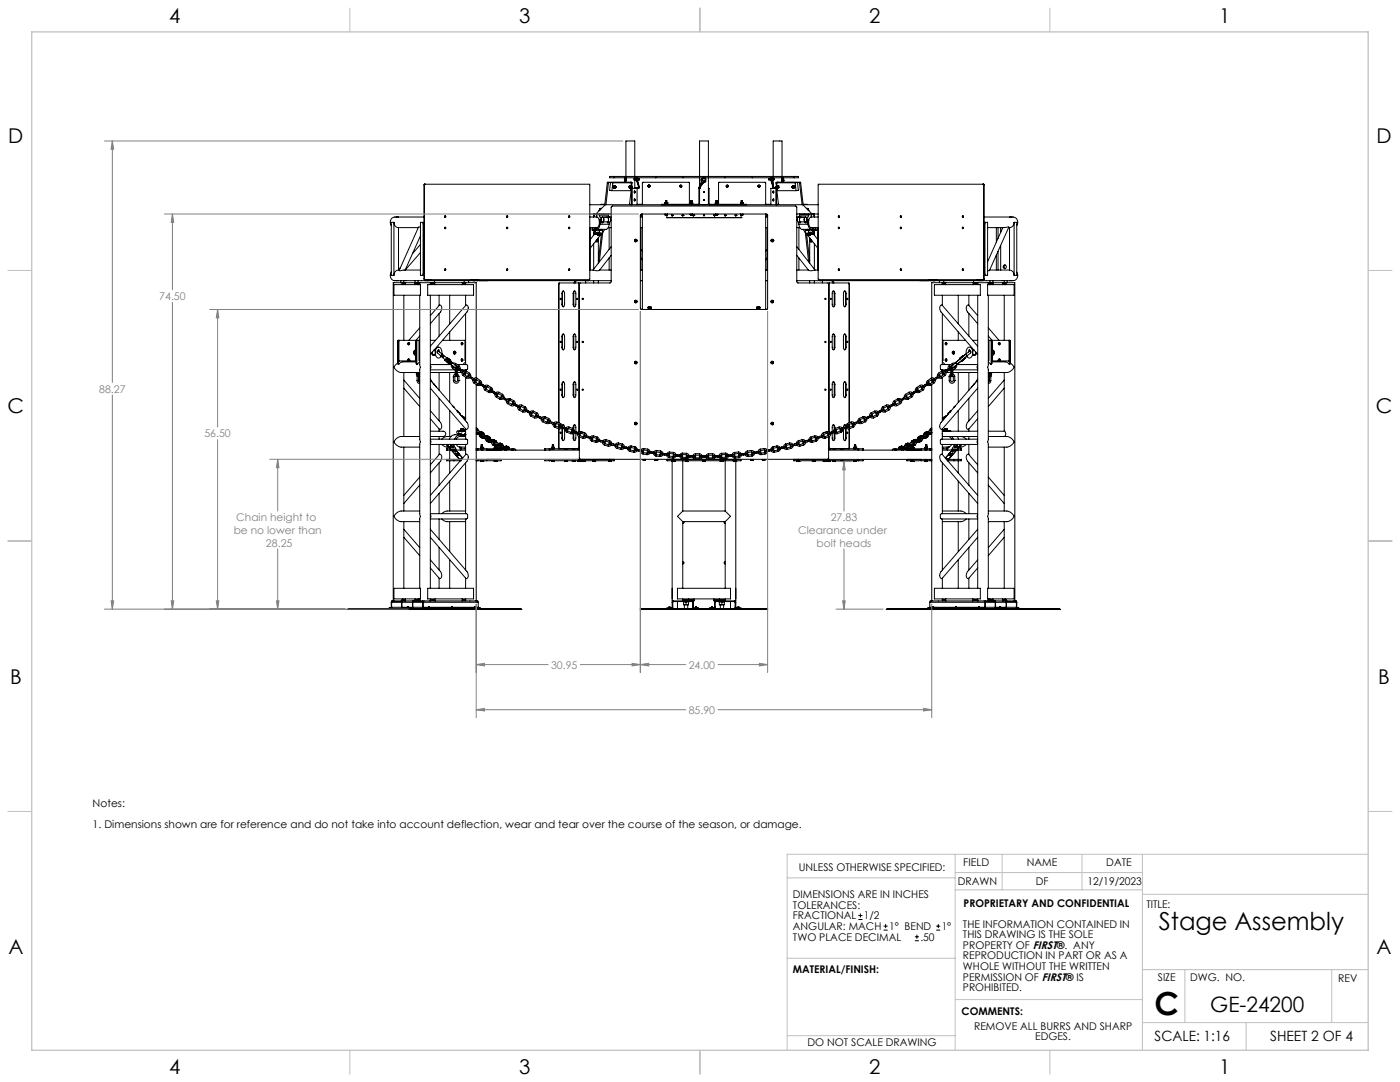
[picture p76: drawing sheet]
<svg xmlns="http://www.w3.org/2000/svg" width="559mm" height="432mm" viewBox="0 0 559 432" stroke-linecap="round" stroke-linejoin="round" font-family="sans-serif">
<defs><g id="words">
<text font-size="12.7" x="460.9" y="405.2">C</text>
<text font-size="9.9" x="462.5" y="371.3">Stage Assembly</text>
<text font-size="8.5" x="483.1" y="404">GE-24200</text>
<g font-size="8.1">
<text x="67.6" y="9.3">4</text>
<text x="207.3" y="9.3">3</text>
<text x="347" y="9.3">2</text>
<text x="486.7" y="9.3">1</text>
<text x="3.3" y="57">D</text>
<text x="549.4" y="57">D</text>
<text x="3" y="164.9">C</text>
<text x="549.1" y="164.9">C</text>
<text x="4" y="272.9">B</text>
<text x="550.1" y="272.9">B</text>
<text x="3.3" y="380.8">A</text>
<text x="549.4" y="380.8">A</text>
<text x="67.6" y="428.4">4</text>
<text x="207.3" y="428.4">3</text>
<text x="347" y="428.4">2</text>
<text x="486.7" y="428.4">1</text>
</g>
<g font-size="5.6">
<text x="460.9" y="415.2">SCALE: 1:16</text>
<text x="507" y="415.2">SHEET 2 OF 4</text>
</g>
<g font-size="4.2" fill="#808080">
<text x="63.6" y="119.7">74.50</text>
<text x="39.6" y="156.7">88.27</text>
<text x="81.6" y="174.5">56.50</text>
<text x="94.3" y="208">Chain height to</text>
<text x="331.6" y="208">27.83</text>
<text x="93.3" y="213.1">be no lower than</text>
<text x="318.6" y="213.1">Clearance under</text>
<text x="106.2" y="218.1">28.25</text>
<text x="325.9" y="218.1">bolt heads</text>
<text x="220" y="266.8">30.95</text>
<text x="274.9" y="266.8">24.00</text>
<text x="274.9" y="284.8">85.90</text>
</g>
<g font-size="4.2">
<text x="37" y="322.1">Notes:</text>
<text x="37" y="330.4">1. Dimensions shown are for reference and do not take into account deflection, wear and tear over the course of the season, or damage.</text>
<text x="318.8" y="347.7">UNLESS OTHERWISE SPECIFIED:</text>
<text x="384.5" y="345.5">FIELD</text>
<text x="409.9" y="345.7">NAME</text>
<text x="441.6" y="345.7">DATE</text>
<text x="382.3" y="353.3">DRAWN</text>
<text x="413.5" y="353.3">DF</text>
<text x="434" y="353.3">12/19/2023</text>
<text x="316.5" y="358.5">DIMENSIONS ARE IN INCHES</text>
<text x="316.5" y="362.7">TOLERANCES:</text>
<text x="384.6" y="361.9">PROPRIETARY AND CONFIDENTIAL</text>
<text x="457.6" y="362.3">TITLE:</text>
<text x="316.5" y="371.2">ANGULAR: MACH</text>
<text x="316.5" y="366.9">FRACTIONAL</text>
<text x="344.8" y="366.9">1/2</text>
<text x="354.9" y="371.2">1° BEND</text>
<text x="375.9" y="371.2">1°</text>
<text x="384.4" y="370.2">THE INFORMATION CONTAINED IN</text>
<text x="316.5" y="375.4">TWO PLACE DECIMAL</text>
<text x="367.4" y="375.4">.50</text>
<text x="384.4" y="374.4">THIS DRAWING IS THE SOLE</text>
<text x="384.4" y="382.9">REPRODUCTION IN PART OR AS A</text>
<text x="384.4" y="378.6">PROPERTY OF FIRST®. ANY</text>
<text x="316.5" y="388.4">MATERIAL/FINISH:</text>
<text x="384.4" y="387.1">WHOLE WITHOUT THE WRITTEN</text>
<text x="384.4" y="391.3">PERMISSION OF FIRST® IS</text>
<text x="384.4" y="395.6">PROHIBITED.</text>
<text x="462.2" y="391.3">SIZE</text>
<text x="475.1" y="391.3">DWG. NO.</text>
<text x="534.1" y="391.8">REV</text>
<text x="383.8" y="405.1">COMMENTS:</text>
<text x="388.8" y="410.9">REMOVE ALL BURRS AND SHARP</text>
<text x="322.3" y="417.6">DO NOT SCALE DRAWING</text>
<text x="413.2" y="415.2">EDGES.</text>
</g>
</g></defs>
<g fill="none" stroke="#c0c0c0" stroke-width=".4">
<path d="M139.7 3.2v9.5M279.4 3.2v9.5M419.1 3.2v9.5M3.1 107.9h9.6M546.1 107.9h9.5M3.1 215.9h9.6M546.1 215.9h9.5M3.1 323.8h9.6M546.1 323.8h9.5M314.2 350.3h67M381.2 340.9v78.2M381.2 355.1h74.8"/>
<path d="M381.2 348.2h74.8M400 340.9v14.2M431.9 340.9v14.2M456 340.9v78.2M456 356.9h90.1M546.1 340.9h-231.9v78.2M314.2 382.4h67.2M381.2 398.9h74.8M456 387h90.1M472.9 387v21.1M531.6 387v21.1M139.7 419.1v9.6"/>
<path d="M279.4 419.1v9.6M314.2 413.3h67M419.1 419.1v9.6M456 408.1h90.1M497.4 408.1v11"/>
</g>
<path d="M12.7 12.7h533.4v406.4h-533.4z" fill="none" stroke="#c0c0c0" stroke-width=".5"/>
<g fill="none" stroke="#000" stroke-width=".4">
<path d="M169.3 73.8l.1-.3h65.9l.1 37.9-66 .2-.1-.3M169.3 73.8h.1M169.3 73.8v37.5M169.4 73.8v37.5M169.6 73.5l-.2 .3M242.4 73l.5 .1M242.4 73l-1 8.9M242.6 72.7l-.2 .3M242.6 72.7l.4 .1M242.6 72.7h9.1M242.9 73.1l-1 8.6M243 72.8l-.1 .3"/>
<path d="M243 72.8h9.2M244.6 73h7.4M244.6 73l-.9-.2-.4 3.2 .9 .1M244.6 73l-.4 3.1M244.7 74.4l.1 .5M244.7 74.4l.4 .1M244.8 74.9l.6 .2M244.8 74.9l.4 .1M245 70.4h-1.7v.5h1.7M245 70.9h16.7M245 70.4h16.7M245 70.4v.5"/>
<path d="M245.1 74.5l.1 .5M245.2 75l.2 .1M245.4 74.1l.2 .1M245.4 74.1l-.3 .4M245.4 74.1l-.5-.1-.2 .4M245.4 74.1l.3 .2-.4 .3 .3 .3a.41 .41 0 0 1-.5-.3 .41 .41 0 0 1 .3-.5zM245.5 74.9h.2M245.5 75l-.1 .1M245.5 74.3l.4 .1M245.6 74.3v.1M245.6 74.4l-.2 .2 .1 .3M245.6 74.2h.1"/>
<path d="M245.9 74.4v.5M245.9 74.8v.1M245.9 74.4v.1M249.3 71.1v.9M249.3 72h.1M249.4 71l-.1 .1M249.4 71.8l.2 .1M249.5 71.7l.1 1M249.6 70.9l-.4 .5 .2 .6M249.6 72.1h.2M249.8 70.9v1.8l-.2-.8M249.8 71.2v.6"/>
<path d="M249.8 71.1v.9M249.8 70.4v-14.1h3.6v14.1M251.1 74.4v.5M251.1 74.4l.4 .1M251.1 74.9l.6 .2M251.1 74.9l.4 .1M251.1 72.8l.9 .2M251.5 75l.2 .1M251.5 74.5v.5M251.7 74.1l-.2 .4M251.7 74.1l-.4-.1-.2 .4M251.7 72.7h.1"/>
<path d="M251.7 72.7l.5 .1M251.7 74.1h.1M251.7 75.1l-.1 1h-7.4M251.8 74.9h.3l-.9 6.8M251.8 75l-.1 .1M251.8 74.1a.39 .39 0 0 0-.3 .5 .39 .39 0 0 0 .5 .3l-.3-.2 .3-.3M251.8 74.1l.2 .3M251.8 74.9h.1M251.9 74.3l.3 .1M251.9 74.3l.1 .1M252 74.2h.1M252 74.4l-.3 .2 .2 .3"/>
<path d="M252 73l-.1 1.2M252.2 72.8l-.1 1.6M252.2 74.8v.1M252.3 74.5h-.3l.2 .4M252.3 75.2v6.5M253.1 71.3h.7M253.1 71.8h.7M253.2 71.3l-.2 .2 .2 .3M253.3 79.7l.1 .3zM253.4 70.9v.4M253.4 71.8v3.4M254 71.3h1.1"/>
<path d="M254 71.8h1.1M254.1 70.9a1.04 1.04 0 0 0 .2 1.7l.6 2.3-1.5 .2M254.2 75.2h-2.1v6.5M254.4 71.3l-.2-.3a.66 .66 0 0 0 .1 1.1l.5 1.7a.78 .78 0 0 1 .4 .9 .78 .78 0 0 1-.7 .5h-.3l.1 6.5M254.4 71.8l.1 .8M254.5 70.9v.4M254.5 71.8l.7 3-.2 .3M254.9 74.9l-1.5 .1M255.2 71.3l-.2 .2 .2 .3M255.2 71.3v.1M255.2 71.7v.1M258.8 74a.39 .39 0 0 1 .6 0 .39 .39 0 0 1-.3 .6 .39 .39 0 0 1-.4-.4"/>
<path d="M258.8 74h-.1M258.8 74.3l.2 .2M258.8 74.2v.1M258.9 74.1l-.1 .2M258.9 74.1l-.1 .1M258.9 74.1h.1M258.9 73.9l-.1 .1M259.1 74l.2 .2M259.1 74l-.2 .1M259.1 74h.1M259.1 74l.1 .1M259.2 74.4l-.2 .1"/>
<path d="M259.2 74.1l-.4 .1M259.2 74.1h.1M259.3 74.2l-.1 .2M261.7 70.9h11M261.7 70.4h11M261.7 70.4v.5M271.4 74.2l.3 .5 .4-.5M271.5 74.3l.1 .1M271.6 74.2l-.1 .1M271.6 74l-.1 .3M271.6 74.1v.1M271.6 74v.1"/>
<path d="M271.6 74.1h.1M271.7 74.1l-.1 .1M271.7 74.1l.2 .1M271.8 74l.2 .2M271.8 74h-.2M271.8 74l-.1 .1M271.8 74h.1M271.8 74l.1 .2M271.9 74.4h-.3M271.9 74.2v.1M271.9 74.2h.1M271.9 74.5h.1"/>
<path d="M272 74.2l-.1 .2M272.7 70.4v.5M272.7 70.9h16.6M272.7 70.4h16.6M279 75.2h.1M279 75.2v6.5M279.1 75.1h.1M279.2 70.9v3.5h.4l1.5-2.2a.67 .67 0 0 0 .4-1 .67 .67 0 0 0-1.1 .1l-.1 .9-1.4 2.8M279.2 70.4v-14.1h3.6v14.1M279.2 75.2h.1M279.5 73.7l.1 .1M279.5 73.8l-.6 1.3 .8-1.3"/>
<path d="M279.6 73.8l.3 .1M279.8 73.9l-.7 1.3 .8-1.3M279.8 73.5l-.3 .2M279.8 73.3l-.1 .2M279.8 73.5l-.2 .3M279.8 73.3v.1M279.8 73.4v.1M279.9 73l-.1 .3M279.9 73l.1 .1M280 73.1h.1M280 73.6l.1 .1M280 73.6l-.1 .3"/>
<path d="M280 73.1l-.2 .3M280.1 73.5h.1M280.1 73.5l-.1 .1M280.1 73l.2 .1M280.1 73l-.1 .1M280.1 73.5l.1 .1M280.1 73.7l-.2 .2M280.2 73.5l-.1 .2M280.2 73.2v.4M280.2 73.2h.1M280.2 73.2l-.1 .3M280.3 73.1l-.1 .1"/>
<path d="M280.5 71.4l-.5 .2 .1 1.3M280.5 71.2l-.7 .3 .1 1.6M281.4 71.9v.6l-1.1 .5M281.6 71.7l.1 .8-1.4 .8M282.8 70.9v10.8h-3.6v-6.5M282.8 75.2h.2v6.5M289.3 70.9h11M289.3 70.4h11M289.3 70.4v.5M289.9 74.2l.2 .5 .6-.5M290 74.2l.2 .2M290.1 74.2v.1"/>
<path d="M290.1 74.2h.3M290.2 74.4h.2M290.2 74h.2M290.2 74l-.2 .2M290.2 74.1h.2M290.2 74.1l-.1 .1M290.2 74v.1M290.4 74l.1 .2M290.4 74.1v.1M290.4 74v.1M290.4 74.2v.1M290.4 74.5v.1"/>
<path d="M290.4 74.2l.1 .1M290.5 74.2l-.1 .2M290.5 74.5l-.1 .1M300.3 70.9h16.7M300.3 70.4h16.7M300.3 70.4v.5M302.6 74.2l.1 .4h.4M302.7 74.2l.1 .2M302.8 74.2v.1M302.8 74.2h.1M302.8 74.4h.2M302.9 74h.2"/>
<path d="M302.9 74l-.2 .2M302.9 74l-.1 .2M302.9 74h.1M302.9 74l.1 .1M303 74.1l-.2 .1M303 74.1l.1 .1M303 74.1h.1M303.1 74.6h.1M303.1 74l.1 .3M303.1 74.1v.1M303.1 74v.1M303.1 74.2v.1"/>
<path d="M303.1 74.2l.1 .1M303.2 74.3l-.2 .1M303.2 74.6h-.1M303.4 74.2l-.3 .4M306.8 71.7v.1M306.8 71.3l.3 .2-.3 .3M306.8 71.3v.1M306.9 71.3h1.1M306.9 71.8h1.1M307.4 71.8l1.2 3.1 1 .3M307.6 71.3l.3-.3 .7 3.8 .4 .3h1M307.7 71.8l.4 .8"/>
<path d="M307.7 70.9l-.3 .4M308.1 70.9l.7 3.8 1.2 .3 .7 6.7M308.2 71.3h.7M308.2 71.8h.7M308.5 79.6l.1 .4zM308.6 70.4v-14.1h3.5v14.1M308.6 70.9v.4M308.6 71.8v2.1M308.6 75v.2M308.8 71.3l.2 .2-.2 .3M308.9 75.2h-1.2v6.5M309.7 74.5l.3 .1-.2 .2"/>
<path d="M309.7 74.5l.1 .4zM309.8 72.8l.1 1.6M309.8 72.8h9.1M309.9 75.2h.1M310 73h7.4M310 73l.1 1.1M310.1 74.4v.5M310.1 74.3h.1M310.1 74.3l-.3 .1M310.1 74.3v.1M310.2 74.1l-.2 .3M310.2 74.1a.4 .4 0 0 1 .3 .5 .4 .4 0 0 1-.5 .3h.3v-.4l-.3-.1"/>
<path d="M310.2 74l.2 .3M310.2 74l-.1 .2M310.2 74l.6 .2M310.2 74.9h-.3M310.3 72.7h.1M310.3 72.7l-.5 .1M310.3 72.7h9.1M310.4 75.1l-.1 1h7.4M310.4 74.3l.1 .5M310.5 74.8l-.1 .3M310.8 74.2l.1 .5M310.8 74.2l-.4 .1"/>
<path d="M310.9 72.8l-.9 .2M310.9 74.7l-.5 .4M310.9 74.7l-.4 .1M312.1 72.7h.1M312.1 71.3v.5M312.1 71.1v.9M312.1 70.9v1.8M312.3 71.2l.5 .4v1.1M312.5 71.2l-.1 .1M312.5 70.9l.1 .2M312.5 71.4l.1 1.3M312.6 72h.1"/>
<path d="M312.6 72l-.5 .1M312.6 71v.1M316.1 74.5l.1 .4zM316.1 74.4l.2 .2-.1 .3M316.1 74.4v.1M316.1 74.8l.1 .1M316.4 74.3v.1M316.4 74.3l.1 .6M316.4 74.3l-.2 .1M316.5 74.9h.1M316.5 75l.1-.6-.3-.1a.4 .4 0 0 1 .6 .2 .4 .4 0 0 1-.2 .5M316.5 75h.1"/>
<path d="M316.5 74l-.1 .2M316.5 74l.3 .3M316.5 74l.7 .3M316.5 74.9h-.3M316.6 75l.1 .1M316.6 75h.1M316.8 74.3l.1 .6M316.9 74.9l-.2 .2M317 70.4h1.7v.5h-1.7M317 70.4v.5M317.2 74.3l.1 .5M317.2 74.3h-.4"/>
<path d="M317.3 74.8l-.6 .3M317.3 74.8l-.4 .1M317.4 73l.9-.2 .4 3.2-1 .1M317.4 73l.3 3.1M318.9 72.8l.2 .3M319.1 73.1l1 8.6M319.4 72.7l.2 .3M319.4 72.7l-.5 .1M319.6 73l-.5 .1M319.6 73l1 8.9M392.4 73.5l.2 .3M392.4 73.5h.1"/>
<path d="M392.6 73.8v37.5M392.6 73.8h.1M392.7 73.8l-.1-.3h-65.9l-.1 .3 .1 37.8h65.8l.2-.3M392.7 73.8v37.5M157.2 88.7l.6 1.6 1.3 .5M157.2 88.7v21.2M157.2 88.7h-1v21.2h1M159.1 90.8h7.9M159.1 90.8v17M167.8 90.6l-.8 .1-7.7 17.2 8.5-.1M167.8 94.2l-6.1 13.6 6.1-7M167.8 97.6l-3.1 3.6"/>
<path d="M168.9 88.7l.4 1.3M168.9 88.7h-1.1v21.2h1.1M168.9 88.7v21.2M169.3 86.6h-11.7a2.14 2.14 0 0 0-1.4 3.4M177.5 90.8h.2M177.5 86.6h.2M177.6 86.2l.3 .2-.2 .3zM202.2 90.8h.3M202.2 86.6h.3M202.4 86.7v-.5v.5M202.4 90.7v.5zM227 90.8h.2"/>
<path d="M227 86.6h.2M227.1 86.2l.3 .2-.2 .3zM235.4 86.6h2.9M235.4 85.4h8.5M235.4 81.7h6M236.5 91.6v.1M236.5 91.8v.1M236.5 91.7v.1M236.5 91.6h1.3M236.5 91.7h1.3M236.5 91.8h1.3M236.9 90.8l-.5 .4-.1 .6 1.5 .1"/>
<path d="M237 85.4v1.1M237 91.9v1.9M237 97.3v10.1M237.1 85.4l-.2 1.2M237.3 93.4l-1.8 2.3M237.5 93.6h1.1M237.5 91.3l.1 .1M237.5 91.3h.1M237.5 91.3l-1 .3M237.6 91.4h.1M237.6 91.4l.3 .1M237.6 93.5h.9"/>
<path d="M237.7 96.3l.5 .2M237.8 91.6v.1M237.8 91.9h.1M237.8 91.9v.4a.62 .62 0 0 0-.6 .5 .62 .62 0 0 0 .4 .7M237.8 91.8h.1M237.8 91.7v.2M237.9 85.4l3.7-3.7h78.8l3.7 3.7M237.9 91.5l-.1 .1M237.9 86.6a2.04 2.04 0 0 1 1.6 2 1.08 1.08 0 0 0 .1-1.9M237.9 92.9l-.3 .6M237.9 96h.2M237.9 92.9h.6"/>
<path d="M238 92.9h.1M238.1 85.8l.1 .4zM238.1 96l.1-.3 .2 .7M238.1 96l.1 .5M238.3 95.5l.3 .2-.3 .5 .3 .1-.2 .1M238.3 90.8h-2.8v17M238.3 95.5h.1M238.3 95.9h.3M238.4 96.4l-.2 .1M238.4 91.5l-.6 .3M238.4 95.5h-.1M238.4 95.7h.1"/>
<path d="M238.4 96.3h.1M238.4 93l.1 .1M238.4 96.3h.3M238.4 95.7h.3M238.4 95.5l.1 .1M238.5 93.5l.1 .1M238.5 93.3v.1M238.5 92.9h.1M238.5 91.5l-.7 .3M238.5 96.4h.1M238.5 96.4h-.1M238.5 92.7h.1"/>
<path d="M238.5 91.5h.1M238.5 95.7l-.2 .3 .2 .3M238.5 93.8l.1 .1M238.5 92.7l-.5 .2M238.5 91.5v.1M238.5 91.6l.1 .3a.59 .59 0 0 1 .7 .4 .59 .59 0 0 1-.4 .7M238.5 93.2h1M238.5 93.2v.1M238.5 93.1h-.1M238.5 92.7l.4 .3M238.5 91.6h1.6M238.6 93.6h-.1"/>
<path d="M238.6 93.4l-.1 .1M238.6 93.7h.9M238.6 95.9l.2 .3M238.6 93.7l-.1 .1M238.7 92.9l-.3 .1M238.8 92.9l-.4 .1M238.8 93.9l.5-.1zM238.8 95.8l-.2 .1M238.8 95.8h.1M238.8 94.9v.9M238.8 96.2v8.8M238.9 93l-.4 .1"/>
<path d="M238.9 96.1l-.1 .1M238.9 93l-.4 .2M239 92h1.4l.3 .4-.2 .7h-1.5M239.1 93.5l-.5 .1M239.1 93.5h.3M239.1 93.5h.1M239.2 93.8l-.6 .1h.3M239.2 93.5l.3 .1M239.2 93.5l-.6 .2M239.2 93.8h.3l-.6 .1M239.2 83.9h.2M239.2 83.9v.1"/>
<path d="M239.2 85.4v.1M239.2 84v.1M239.2 88.6a1.68 1.68 0 0 1-1.3 2.2M239.2 93.7l-.7 .1M239.2 93.7h.3M239.2 85.9l.4 .8M239.2 85.5v.4M239.2 88.6h.2M239.2 88.6l.5 .3M239.2 93.7v.1M239.2 85.9h3.7M239.2 85.5h3.7"/>
<path d="M239.3 84h-.1M239.4 93.3l-.8 .1M239.4 93.3l.1 .1M239.4 93.5l.1 .1M239.5 83.3h.5M239.5 83.3v.4M239.5 89.5l-.7 1.7-.9 .3M239.5 93.4l-1 .1M239.5 93.2l-1 .1M239.5 93.1h.1M239.5 93.4l-.1 .1M239.5 93.2l-.1 .1"/>
<path d="M239.5 93.1l-.1 .1M239.5 89.5h3.7M239.5 87.3a.32 .32 0 0 1 .3 .4 .32 .32 0 0 1-.3 .3zM239.5 93.6l-.1 .1M239.5 93.7l-.1 .1M239.6 83.7l-.4 .2M239.6 86.7h3.7M239.7 88.9l-.2 .6M239.7 88.9h.9M239.9 91.5l.1 .5M239.9 91.5h.1M239.9 91.7h.2"/>
<path d="M240 91.8h.1M240.1 93.3l-1.3 10.8M240.1 91.9h.1M240.1 91.6v.1M240.1 91.8l-.1 .1M240.1 83.1l-.6 .2M240.1 91.7v.1M240.2 93.1l-4.7 6M240.3 88.7l.3 .2M240.5 91.5l-.4 .1M240.5 86.7a1.25 1.25 0 0 1 .3 1.8M240.5 86.7a1.26 1.26 0 0 1 0 2h-.9"/>
<path d="M240.6 93l-1.4 11.5M240.8 88.5l-.2 .4M240.8 88.5h1.8M241.4 81.5l-1.5 .2M241.4 91.5l-.7 1M242.3 86.6l.1 .1M242.3 86.6l-1.8 .1M242.3 86.6l-.1 .1M242.4 86.7l.5 .6-.3 1.2M242.4 86.7a1.34 1.34 0 0 1 .2 1.9l.7 .1a1.26 1.26 0 0 0 0-2M242.6 88.5l-.2 .4h.9M242.7 90.8h1.2"/>
<path d="M242.9 85.4v.1M242.9 85.9l.4 .8M242.9 85.5v.4M243 88.7l.3 .2M243.1 86.6h.8M243.1 90.8v8.7M243.2 89.5l-.4 1.2-.8 .8h-3.8M243.3 88.9l-.1 .6M243.9 98.5l-7.2 9.3M251.3 81.5l.8 .2M253.3 96l.2 .4M253.4 96.2h.1"/>
<path d="M253.5 95.6l-.2 .4M253.5 96.4h.5M253.5 95.6h.5M253.6 96.1h.1M253.6 96.1l-.2 .1M253.7 95.8h.1M253.7 95.6h.1M253.7 95.6v.2M254.1 96.2h.1M254 95.6l.2 .4M254 96.2h.1M254.2 96l-.2 .4"/>
<path d="M254.3 81.5h2.1M255.6 85.9l.1-.1a.32 .32 0 0 1 .4 .3 .32 .32 0 0 1-.5 .3v-.1M255.6 85.9l.4-.5h50l.4 .5M255.6 86.6h.8M255.8 99.5l.6 .8M255.9 85.8l-.1 .5zM256.4 90.8h-.6v17M256.4 85.4v38.1M264.1 81.7h14.8M265.4 85.7h.2M265.4 81.5h.2M265.4 81.5h.1"/>
<path d="M265.4 81h.1M265.4 81v.5M265.4 85.4v.3M265.4 85.7h.1M265.5 81h.9M265.5 85.7h.1M265.5 81.5h.5M265.5 81h.5M265.5 81v.5M265.6 85.7h.4M265.6 80.2h.4M265.6 80.2h.6"/>
<path d="M265.6 81h-.2M265.6 80.2v.7M265.7 85.7h.3M265.7 85.4v.3M265.7 85.7h-.1M266 80.2h.2M266 80.2v.7M266 85.7h.3M266 81.5h.4M266 81h.4M266 81v.5M266.2 81h.2"/>
<path d="M266.2 86.9h.1M266.2 80.2v.7M266.2 85.7v1.2M266.2 86.9h29.6M266.3 85.7h-.3M266.3 85.7h.1M266.3 85.4v.3M266.4 81.5h.1M266.4 81h.1M266.4 85.7h.1M266.4 81.5h-.2M266.4 81v.5"/>
<path d="M266.5 85.4v.3M266.5 85.7h-.2M268.1 85.9l.1 .2 .3-.2M268.1 86h.1M268.1 85.9v.1M268.1 85.9h.1M268.5 85.9l-.1 .2-.3-.2M268.5 86h.1M268.5 85.9v.1M272.3 85.9l.4 .1M272.3 86h.1M272.3 85.8l.2 .3 .3-.2"/>
<path d="M272.3 85.8v.1M272.3 85.9v.1M272.3 85.9h.1M272.7 86h.1M275.2 81.5l-.2-8.8h-18.4l-.2 9M275.5 85.7h.2M275.5 81h.1M275.5 85.4v.3M275.5 85.7h.1M275.5 81h.9M275.7 81h-.3v.5h.3M275.7 81.5h.5"/>
<path d="M275.7 81h.5M275.7 81v.5M275.7 85.7h.5M275.7 80.2h.5M275.7 80.2h.4M275.7 80.2v.7M275.9 85.7h.3M275.9 85.4v.3M275.9 85.7h-.2M276.1 80.2h.1M276.1 80.2v.7M276.2 85.7h.2"/>
<path d="M276.2 81.5h.3M276.2 81h.3M276.2 81v.5M276.2 80.2v.7M276.4 85.7h-.2M276.4 85.7h.1M276.4 85.4v.3M276.4 81h.1M276.5 85.4l-.1 .3M276.5 81h.1M276.5 81v.5M276.5 81.5h.1"/>
<path d="M276.5 85.9l.1 .1M276.6 86h.1M276.6 85.8l.1 .3 .3-.2M276.6 85.8l-.1 .1M277 85.9l-.1 .2-.4-.2M277 86h.1M277 85.9v.1M280.8 85.9l.2-.2 .2 .2M283.1 81.7h14.8M285 85.9l.4 .1M285 85.9v.1M285 86h.1"/>
<path d="M285 85.8l.2 .3 .3-.2M285 85.8v.1M285.4 86h.1M285.5 81.5h.3M285.5 81h.3M285.5 81h.1M285.5 81.5h.1M285.5 81v.5M285.5 85.7h.1M285.5 85.4v.3M285.6 81h.9M285.6 85.7h.3"/>
<path d="M285.6 85.7h.1M285.7 80.2h.5M285.7 80.2v.7M285.8 81.5h.5M285.8 81h.5M285.8 81v.5M285.9 85.7h.4M286.1 85.7h.2M286.1 85.4v.3M286.1 85.7h-.2M286.1 80.1h.1M286.1 80.1l-.4 .1"/>
<path d="M286.2 80.2h.1M286.2 80.2v.7M286.2 80.1l.1 .1M286.3 80.2v.7M286.3 85.7h.2M286.3 81h.3l-.3 .5M286.3 81v.5M286.5 81h.1M286.5 85.7h-.2M286.5 85.7h.1M286.5 85.4v.3M286.8 81.5l.2-8.8h18.4l.2 9"/>
<path d="M289.2 85.9l.2 .2 .3-.2M289.3 86h.1M289.3 85.9v.1M289.3 85.9h-.1M289.7 85.9l-.1 .2-.4-.2M289.7 86h.1M289.7 85.9v.1M293.5 85.9l.4 .1M293.5 85.9l.1 .2 .3-.2M293.5 86h.1M293.5 85.9v.1M293.5 85.9h.1"/>
<path d="M293.9 86h.1M295.6 85.7h.1M295.6 85.4v.3M295.6 81.5h.4M295.6 81h.4M295.6 81h.1M295.6 81v.5M295.6 81h.9M295.7 85.7h.3M295.7 85.4l.1 1.5M295.8 80.2h.5M295.8 80.2v1.3h-.2"/>
<path d="M295.8 86.9h.1M295.8 81h-.1M296 81.5h.5M296 81h.5M296 81v.5M296 85.7h.4M296.2 80.1l-.4 .1M296.2 80.1h.1M296.3 85.7h.1M296.3 80.1v.1M296.3 85.4v.3M296.3 85.7h-.3"/>
<path d="M296.3 80.2h.1M296.3 80.2v.7M296.4 80.9l.1 .1M296.4 80.9l-.8 .1M296.4 85.7h.1M296.5 81.5h.1M296.5 81h.1M296.5 81v.5M296.5 85.7h.1M296.6 81.5h-.3M296.6 81v.5M296.6 85.7h-.2"/>
<path d="M296.6 85.4v.3M296.6 85.7h.1M305.6 81.5h2.1M305.6 90.8h.6v17M305.6 86.6h.8M305.6 85.4v38.1M306 85.9l.1 .4zM306.2 99.5l-.6 .8M306.4 85.9v-.1a.31 .31 0 0 0-.4 .3 .31 .31 0 0 0 .4 .3v-.1M306.4 85.9v37.2l-.4 .4-50.2-.1-.2-.4v-37.1M307.8 96.2l.4 .2M307.9 95.7l-.1 .5"/>
<path d="M308 96.3h.1M308.1 95.7l.1 .1M308.2 95.8h.1M308.3 95.5l.4 .3M308.3 95.5l-.4 .2M308.4 96h.1M308.4 96h.2M308.6 96h.1M308.6 96.3l-.4 .1M308.7 95.8l-.1 .5M309.9 81.7h.1M309.9 81.7l-.2-6.5v6.5"/>
<path d="M310.7 81.5l-.9 .2M318 90.8h1.3M318 86.6h.9M318 98.5l7.3 9.3M318 85.4h8.6M318.7 88.9l.1 .6M318.7 86.7a1.2 1.2 0 0 0 0 2h.8M318.7 86.7h3.7M318.8 89.5l.4 1.2 .8 .8h3.8M318.8 89.5h3.7M318.9 90.8v8.7M319 88.7l-.3 .2"/>
<path d="M319.1 85.9l-.4 .8M319.1 85.5v.4M319.1 85.9h3.7M319.1 85.5h3.7M319.2 85.4l-.1 .1M319.4 88.5l.2 .4h-.9M319.4 88.5h1.8M319.6 86.7a1.26 1.26 0 0 0-.2 1.9M319.6 86.7l-.5 .8 .3 1M319.7 86.6h1.9a1.15 1.15 0 0 0-.1 2.1h.9M319.7 86.6l-.1 .1M319.7 86.6l.1 .1"/>
<path d="M320.5 91.5l.8 1M320.6 81.5l1.6 .2M320.6 81.7h6M321.2 88.5l.2 .4M321.4 88.9h.9M321.5 86.7l-.5 .8 .2 1M321.5 93l1.3 11.5M321.6 91.5l.2 .1M321.7 93.1l4.8 6M321.7 88.7l-.3 .2M321.8 91.6l.1 .1M321.8 91.6h1.7"/>
<path d="M321.9 91.8v.1M321.9 91.9h.1M321.9 83.1l.6 .2M321.9 91.9h.2M321.9 91.7v.1M321.9 91.7h.2M321.9 91.8h.2M321.9 93.3l1.3 10.8M322 83.3h.5M322.1 91.5l-.2 .5M322.1 91.5h.1M322.3 87.3a.32 .32 0 0 1 .3 .4 .32 .32 0 0 1-.4 .2z"/>
<path d="M322.3 88.9l.2 .6M322.4 83.7l.4 .2M322.4 93.7h1M322.4 93.7l.1 .1M322.5 89.5l.6 1.6 1 .4M322.5 93.4l1 .1M322.5 93.6v.1M322.5 93.4l.1 .1M322.5 93.2l1 .1M322.5 93.1h.1M322.5 93.2l.1 .1M322.5 93.1l.1 .1"/>
<path d="M322.5 93.8l.9 .1zM322.5 83.3v.4M322.6 93.3l.8 .1M322.6 93.3l-.1 .1M322.6 93.5l-.1 .1M322.6 88.6h.2M322.7 93.7l.8 .1M322.7 93.7h-.3M322.7 93.5l.7 .2M322.7 93.5l-.2 .1M322.7 83.9h.1M322.7 93.7v.1"/>
<path d="M322.7 93.8l.6 .1zM322.7 84h.1M322.7 93.5l.7 .1M322.7 93.5h-.1M322.7 93.5h.1M322.8 88.6a1.68 1.68 0 0 0 1.2 2.2M322.8 88.6l-.5 .3M322.8 83.9v.1M322.8 85.9l-.4 .8M322.8 84v.1M322.8 85.5v.4M322.8 85.4v.1"/>
<path d="M323 92h-1.4l-.3 .5 .3 .6h1.4M323 92l-.3 .7 .3 .3M323 93l.5 .2M323.1 95.8l.1 .4zM323.1 93l.4 .1M323.1 96.1l.1 .1M323.2 95.8l.2 .2M323.2 95.8h-.1M323.2 94.9v.9M323.2 96.2v8.8M323.3 92.9l.3 .1M323.3 96.3h.3"/>
<path d="M323.3 95.7h.3M323.3 92.9h.2M323.4 96l-.2 .2M323.4 93.7l.1 .1M323.4 93.6h.1M323.4 96h.3M323.4 93.6h1.1M323.4 93.4l.1 .1M323.5 91.6l-.2 .4h-.3M323.5 91.5h.1M323.5 92.7h.1M323.5 92.7l-.5 .3"/>
<path d="M323.5 93.1h.1M323.5 92.9l.1 .1M323.5 91.5v.1M323.5 92.7l.5 .2M323.5 93.8l-.1 .1M323.5 92.9h.5M323.5 93.5h.9M323.5 95.7h.1M323.5 95.7v.6M323.5 93.5l-.1 .1M323.5 93.3l-.1 .1M323.5 93.2h.1"/>
<path d="M323.5 92.9h.1M323.5 91.5l.7 .3M323.6 91.5l.6 .3M323.6 93l-.1 .1M323.6 96.4l.1 .1M323.6 95.5l-.2 .2a.3 .3 0 0 1 .3 .3 .3 .3 0 0 1-.3 .3l.2 .1M323.6 95.5h.1M323.6 90.8h2.9v17M323.6 86.6h3M323.8 85.8l.1 .4zM323.8 95.7l-.2 .7M323.9 95.8v.5"/>
<path d="M323.9 96.3l-.2 .2M323.9 96.3h.3M324 92.9h.1M324 86.6a2.07 2.07 0 0 0-1.5 2 1.05 1.05 0 0 1-.7-.9 1.05 1.05 0 0 1 .6-1M324 92.9l.4 .6M324.1 91.5l.1 .1M324.2 91.9h.1M324.2 91.8h.1M324.2 91.9v.2a.69 .69 0 0 1 .6 .6 .69 .69 0 0 1-.4 .8M324.2 91.6v.3M324.2 91.9h1.4M324.2 91.6h1.3"/>
<path d="M324.2 91.7h1.3M324.2 91.8h1.3M324.3 96.3l-.6 .2M324.4 91.4h.1M324.4 91.4l-.3 .1M324.4 91.3v.1M324.4 91.3h.1M324.5 91.3h-.1M324.5 91.3l1 .3M324.7 93.4l1.8 2.3M324.9 85.4l.2 1.2M325 85.4v1.1"/>
<path d="M325 91.9v1.9M325 97.3v10.1M325.1 90.8l.6 .6-.2 .5M325.5 91.6v.1M325.5 91.9h.1M325.5 91.8v.1M325.5 91.7v.1M334.8 90.7l.1 .5zM334.8 90.8h.2M334.8 86.6h.2M359.5 90.7l.1 .5zM359.5 86.3l.1 .4z"/>
<path d="M359.6 90.8h.2M359.6 86.6h.2M384.2 90.7l.2 .5zM384.3 90.8h.2M384.3 86.6h.2M392.7 86.6h11.7a2.14 2.14 0 0 1 1.4 3.4M393.1 88.7l-.4 1.3M393.1 88.7h1.1v21.2h-1.1M393.1 88.7v21.2M394.2 90.8l8.5-.1-7.8 17.2-.7 .1M397.7 90.8v5.9M398.4 90.8v4.3"/>
<path d="M399.4 90.8v2M399.4 98v9.8M400.3 90.8l-6.1 13.7M402.6 90.8h.3M402.9 90.8v17M404.8 88.7l-.5 1.4-1.4 .7M404.8 88.7v21.2M404.8 88.7h1v21.2h-1M156.2 108.6a2.13 2.13 0 0 0 1.4 3.4h86.3M157.2 113.6h10.6v4.2h-10.6zM159.1 107.8l-1.3 .5-.6 1.6M159.1 107.8h.3"/>
<path d="M159.9 106.7l-.8 1M160 112.8h-3v127M160 112.8h7.5M160 112v.8M160.5 113.3l.3 .3M160.5 113.1h1.2M160.5 113.3h1.2M160.5 113.1v.2M160.8 112.8l-.3 .3M161.2 112v.8M161.2 117.8v18M161.7 113.3l.2 .3"/>
<path d="M161.7 113.1v.2M161.9 112.8l-.2 .3M165.7 113.3l.2 .3M165.7 112v.8M165.7 113.1v.2M165.7 113.1h1.8M165.7 113.3h1.8M165.9 112.8l-.2 .3M166.9 112v.8M167 112.8v.8M167.5 117.8v27.9l.3 .8-.3 .9v28.1l.3 .8-.3 .8v28.1l.3 .9-.3 .8v27.9M167.5 112.8h4.3"/>
<path d="M167.5 112.8v.8M169.3 108.6l-.4 1.3M169.3 111.3h.1M169.4 111.3l.3 .3M170 111.6l1 .4 1.2-.4M170.5 111.6h1.2M170.7 113.6h18.3v4.2h-18.3zM171.8 112.8h18.3v38M171.8 112.8v.8M171.8 117.8v117M171.8 113.1h1.7M171.8 113.3h1.7"/>
<path d="M173.4 112v.8M173.5 113.3l.3 .3M173.5 113.1v.2M173.8 112.8l-.3 .3M175.3 117.8v4.1M177.5 107.8h.2M177.6 107.4l.3 .2-.2 .3zM179.5 117.8v11.4M184.4 112.8l.3 .3M184.7 113.3l-.3 .3M184.7 113.1h1.1M184.7 113.3h1.1"/>
<path d="M184.7 113.1v.2M185.3 112v.8M185.8 112.8v.8M185.8 117.8v4.1M187 112v.8M188 111.6l1 .4M188.3 111.6l.9 .4 1.3-.4M188.8 111.6h1.2M190.8 111.6l-.4 .1M191.1 111.6l-.5 .4-.5-.1M202.2 107.8h.3M202.4 107.9v-.5v.5"/>
<path d="M223 113.5v55.2M223 113.5h.1M223.1 113l-.1 .5M223.7 119.1l.1 .4zM223.9 119.1v.3M224.3 117.2v-.2a.59 .59 0 0 1 .5-.9 .59 .59 0 0 1 .5 .9v4.6a.59 .59 0 0 1-.5 .8 .59 .59 0 0 1-.5-.8v-.2M224.3 117.2h.2M224.3 117.2v4.2M224.5 117.2v4.2M224.9 116.1l-.4 1.1M227 107.8h.2M227.1 107.4l.3 .2-.2 .3z"/>
<path d="M228.8 117.2v-.2a.6 .6 0 0 1 .5-.9 .6 .6 0 0 1 .5 .9v4.6a.6 .6 0 0 1-.5 .8 .6 .6 0 0 1-.5-.8v-.2M228.8 117.2h.2M228.8 117.2v4.2M229 117.2v4.2M229.3 112.4l-.2 .5M229.3 112v.4M229.3 112.4h.5M229.4 116.1l-.4 1.1M229.8 112.4l-.3 .5M229.8 112v.4M230.3 119.1l.1 .4zM230.5 119.1v.3"/>
<path d="M230.9 112.9l.1 .2M231 113.1h.2M231 113.1v59.3M231.2 113.1v-.2l-8.1 .1v55.8M231.2 113.5l.5-.6h11.8l.4-.3v-29.8l.5-.6 73.3 .1 .3 .4 .1 29.9 .4 .3h11.8l.4 .6M231.2 113.1v59.2M233.8 112v.9M234.5 112h.1M237 112v.9M238.8 112v.9M239.4 107.8h4.5M243.1 102.9v4.9"/>
<path d="M243.9 101.9l-4.6 5.9-1.2 .3-2.6-.3M253.5 120l-.2 .4M253.7 120.1h.1M253.9 119.9l.3 .4M253.9 119.9l-.4 .1M255.6 112h.8M255.8 107.8h.6M255.8 102.9l.6 .8M305.6 112h.8M305.6 107.8h.6M306.2 102.9l-.6 .8M308.3 119.9l-.4 .2"/>
<path d="M308.3 119.9l.4 .2M318 101.9l4.7 5.9 1.2 .3 2.6-.3M318 107.8h4.7M318.9 102.9v4.9M323.2 112v.9M325 112v.9M327.5 112h.1M328.3 112v.9M330.7 113.1l.1-.2 8.1 .2v55.7M330.7 113.1v59.2M330.7 113.1h.3M331 113.1v59.3"/>
<path d="M331.1 112.9l-.1 .2M331.5 119.1v.3M331.6 119.1l.1 .4zM332.2 112.4l.3 .5M332.2 112v.4M332.2 112.4h.5M332.6 116.1l.4 1.1M332.7 112.4l.2 .5M332.7 112v.4M333 117.2h.2M333 117.2v4.2M333.2 117.2v-.2a.59 .59 0 0 0-.5-.9 .59 .59 0 0 0-.5 .9v4.6a.59 .59 0 0 0 .5 .8 .59 .59 0 0 0 .5-.8v-.2"/>
<path d="M333.2 117.2v4.2M334.8 107.8h.2M337.1 116.1l.4 1.1M337.5 117.2h.2M337.5 117.2v4.2M337.7 117.2v-.2a.6 .6 0 0 0-.5-.9 .6 .6 0 0 0-.5 .9v4.6a.6 .6 0 0 0 .5 .8 .6 .6 0 0 0 .5-.8v-.2M337.7 117.2v4.2M338.1 119.1v.3M338.2 119.1l.1 .4zM338.9 113l.1 .5M338.9 113.5h.1M339 113.5v55.2"/>
<path d="M359.5 107.4l.1 .5zM359.6 107.8h.2M370.9 111.6l.5 .4 .5-.1M371.2 111.6l.5 .1M371.5 111.6l.9 .4 1.2-.4M372 111.6h1.2M373 113.6h18.3v4.2h-18.3zM374.1 111.6l-1.1 .4M375 112v.8M376.1 112.8h-4.2v38M376.1 112.8h14.1M376.1 112.8v.8"/>
<path d="M376.1 117.8v4.1M376.1 113.1h1.2M376.1 113.3h1.2M376.7 112v.8M377.3 113.3l.3 .3M377.3 113.1v.2M377.6 112.8l-.3 .3M382.5 117.8v11.4M384.3 107.8h.2M386.7 117.8v4.1M388.2 112.8l.3 .3M388.5 113.3l-.3 .3"/>
<path d="M388.5 113.1v.2M388.5 113.1h1.7M388.5 113.3h1.7M388.6 112v.8M389.8 111.6l1 .4 1.2-.4M390.2 112.8h4.3M390.2 112.8v.8M390.2 117.8v117M390.3 111.6h1.2M392.4 111.6h.1M392.6 111.3l-.2 .3M392.6 111.3h.1"/>
<path d="M392.7 108.6l.4 1.3M394.2 113.6h10.6v4.2h-10.6zM394.5 117.8v27.9l-.3 .8 .3 .9v28.1l-.3 .8 .3 .8v28.1l-.3 .9 .3 .8v27.9M394.5 112.8v.8M394.5 112.8h7.5M394.5 113.1h1.8M394.5 113.3h1.8M395 107.8h7.9M395 112.8v.8M395.1 112v.8M396.1 112.8l.2 .3M396.3 112v.8"/>
<path d="M396.3 113.3l-.2 .3M396.3 113.1v.2M397.7 101.8v6M398.4 100.3v7.5M400.1 112.8l.2 .3M400.3 113.3l-.2 .3M400.3 113.1v.2M400.3 113.1h1.2M400.3 113.3h1.2M400.8 112v.8M400.8 117.8v18M401.2 112.8l.3 .3"/>
<path d="M401.2 105.8l-.4 .7 .4 .7M401.5 113.3l-.3 .3M401.5 113.1v.2M402 112.8h3.1v127M402 112v.8M402.9 107.8l1.4 .7 .5 1.4M405.8 108.6a2.15 2.15 0 0 1-1.4 3.4h-86.4M158.7 136h.5M158.7 136v9.1M159.2 135.8l-.2 .2v9.1M159.2 136v7.8M159.4 135.8l-.2 .2"/>
<path d="M162.9 136.8v.7M163 136.7l.3 .4-.3 .5M165.8 139.6a1.15 1.15 0 0 0-.7 1.1 1.15 1.15 0 0 0 .7 1.1l-.6-.8 .1-.7 .5-.6M165.8 136h.6M165.8 136v7.8M166.3 135.8l-.2 9.3M166.4 136v9.1M166.6 135.8l-.2 .2M167.3 135.8v8h.2M167.5 134.1l-1.7 1.9M167.5 135.8h-8.6l-.2 .2M167.5 130.8l-4.3 5"/>
<path d="M171.8 138.2l14.5-16.5a1.84 1.84 0 0 1 .1 2.8l-14.6 16.9M171.8 125.9l3.7-4.2a1.64 1.64 0 0 1 .3 2.8l-4 4.7M171.8 135.8h2M173.2 139.7h.3M173.3 139.6l.5 .2M173.5 139.7l.3 .2M173.5 139.7l-.3 .1M175.3 125.1v9M176.6 135.8h9.2M179.5 132.5v3.3M184.1 136.8v.7M184.3 136.7l.2 .5-.2 .4"/>
<path d="M185.6 135.8v8h.2M185.8 125.1v20.4M223.7 136.2l.1 .5zM223.9 136.3v.3M224.3 134.3v-.1a.59 .59 0 0 1 .5-.9 .59 .59 0 0 1 .5 .9v4.5a.59 .59 0 0 1-.5 .9 .59 .59 0 0 1-.5-.9v-.1M224.3 134.3h.2M224.3 121.4h.2M224.3 138.6h.2M224.3 134.3v4.3M224.5 138.6l.4 1M224.5 121.4l.4 1M224.5 134.3v4.3"/>
<path d="M224.9 133.3l-.4 1M228.8 134.3v-.1a.6 .6 0 0 1 .5-.9 .6 .6 0 0 1 .5 .9v4.5a.6 .6 0 0 1-.5 .9 .6 .6 0 0 1-.5-.9v-.1M228.8 134.3h.2M228.8 121.4h.2M228.8 138.6h.2M228.8 134.3v4.3M229 121.4l.4 1M229 138.6l.4 1M229 134.3v4.3M229.4 133.3l-.4 1M230.3 136.2l.1 .5zM230.5 136.3v.3"/>
<path d="M253.3 120.4l.3 .4M253.5 120.5v.1M253.5 120.6h.1M253.7 120.1v.1M253.9 120.4h.1M253.9 120.4h.2M254 120.7l-.4 .1M254.1 120.5h.1M254.2 120.3l-.2 .4M255.9 123.4h.5M258.7 122.7v.8M258.7 123.4h.3"/>
<path d="M258.9 122.4l-.2 .3M258.9 122.5l-.2 .3M258.9 122.4h.8M258.9 122.4v.1M259 122.9v.6M259 122.9h.6M259 122.5v.4M259.6 122.9v.6M259.6 123.4h.4M259.6 122.5v.4M259.6 123.5h.2M259.7 122.4l.3 .3"/>
<path d="M259.7 122.5l.3 .3M259.7 122.4v.1M259.9 122.8v.6M260 122.7l-.1 .1M260 122.7v.8M302 122.7v.1M302 123.4h.4M302 122.8l.2 .6M302 122.7v.8M302.2 123.5h.2M302.3 122.4l-.3 .3M302.3 122.5l-.3 .3"/>
<path d="M302.3 122.4v.1M302.3 122.4h.8M302.4 122.9v.6M302.4 122.9h.6M302.4 122.5v.4M303 122.9v.6M303 123.4h.4M303 122.5v.4M303.1 122.4l.3 .3M303.1 122.5l.3 .3M303.1 122.4v.1M303.4 122.7v.8"/>
<path d="M305.6 123.4h.5M307.8 120.5l.4 .3M307.9 120.1l-.1 .4M308 120.6h.1M308.2 120.5h.1M308.1 120l.1 .2M308.1 120.5l-.1 .1M308.2 120.2h.1M308.4 120.3v.1M308.4 120.3h.2M308.6 120.3v.1M308.6 120.6l-.4 .2"/>
<path d="M308.7 120.1l-.1 .5M331.5 136.3v.3M331.6 136.2v.5zM332.6 133.3l.4 1M333 121.4l-.4 1M333 138.6l-.4 1M333 134.3h.2M333 121.4h.2M333 138.6h.2M333 134.3v4.3M333.2 134.3v-.1a.59 .59 0 0 0-.5-.9 .59 .59 0 0 0-.5 .9v4.5a.59 .59 0 0 0 .5 .9 .59 .59 0 0 0 .5-.9v-.1M333.2 134.3v4.3"/>
<path d="M337.1 133.3l.4 1M337.5 121.4l-.4 1M337.5 138.6l-.4 1M337.5 134.3h.2M337.5 121.4h.2M337.5 138.6h.2M337.5 134.3v4.3M337.7 134.3v-.1a.6 .6 0 0 0-.5-.9 .6 .6 0 0 0-.5 .9v4.5a.6 .6 0 0 0 .5 .9 .6 .6 0 0 0 .5-.9v-.1M337.7 134.3v4.3M338.1 136.3v.3M338.2 136.2l.1 .5zM376.1 125.1v20.4"/>
<path d="M376.1 135.8h9.3M376.4 135.8v8h-.3M377.7 136.7l-.2 .4 .2 .5M377.9 136.8v.7M382.5 132.5v3.3M386.7 125.1v9M388.2 135.8h2M388.5 139.7h.3M388.5 139.7l-.4 .2M388.5 139.7l.3 .1M388.7 139.6l-.6 .2M390.2 125.9l-3.7-4.2a1.61 1.61 0 0 0-.3 2.8l4 4.7"/>
<path d="M390.2 138.2l-14.2-16.5a1.55 1.55 0 0 0-1.1 1.3 1.55 1.55 0 0 0 .7 1.5l14.6 16.9M394.5 134.1l1.6 1.9M394.5 135.8h8.6l.2 .2M394.5 130.8l4.3 5M394.7 135.8v8h-.2M395.4 135.8l.2 .2M395.6 136h.5M395.6 136v9.1M395.7 135.8l.2 .2v9.1M396.1 139.6a1.17 1.17 0 0 1 .8 1.1 1.17 1.17 0 0 1-.8 1.1 1.2 1.2 0 0 0 .7-1.1 1.2 1.2 0 0 0-.7-1M396.1 136v7.8M399 136.7l-.3 .5 .3 .4"/>
<path d="M399.1 136.8v.7M402.6 135.8l.2 .2M402.8 136v7.8M402.8 136h.5M402.8 135.8l.2 9.3M403.3 136v9.1M158.7 144.9l-.5 .4a1.24 1.24 0 0 0-1 1.2 1.24 1.24 0 0 0 1 1.2l1.8 1h7.5M158.7 145.1l.5 .2M158.7 145.1h.3M159.2 143.8h-.2l.1 .2h3.5l.2-.2M159.2 143.8l.2 .2M161.2 148.7v25.5"/>
<path d="M161.2 154.9l6.3 7.3M161.2 151.7l6.3 7.3M162.8 143.8l.1 .2M162.9 143.4l-.2 .7M163.3 143.7l-.3-.4 .2 .6-.6 .1M163.3 143.8l.1 .2h2.7M163.3 143.8h.2M163.3 143.7h.2M163.3 143.7v.1M163.5 143.8l.2 .2M163.5 143.7l-.3-.5-.4 .6M163.5 143.7v.1"/>
<path d="M165.5 140.3v.9M165.5 140.3h.3M165.5 141.2l.3 .2M165.5 141.2h.3M165.8 140l-.3 .3M165.8 140h.1M165.8 141.4h.1M165.8 143.8l.3 .2M165.8 143.8h.3M166.1 144.4h-5.4l-1.5 .9-.2-.2M166.1 145.1l.5 .2M166.1 145.1h.3"/>
<path d="M166.2 149.2l.3 .8M166.2 149.2h.6M166.2 148.7v.5M166.5 151.8l.3 1h.7M166.5 151.8h.6M166.5 150.2l.6 .1M166.5 150.2v1.6M166.8 149.2v.2M166.8 148.7v.5M167.1 151.8l.1 .6M167.1 150.3v1.5M167.3 151.9l-.1 .4"/>
<path d="M167.3 151.9h.2M167.3 150.3v1.6M167.5 150.3h-.4M167.5 149.6l-.4 .7M167.5 149.3h-.6l-.4 .9M167.5 144.6l-.8 .7-.3-.2M171.8 151.7l14.6 16.9a1.58 1.58 0 0 1-.4 2.7l-14.2-16.4M171.8 145.8l.2 .7-.2 .7M171.8 148.7h10M171.8 151.3l.4 .6M171.8 145.5h8.3M171.8 147.6h9.8"/>
<path d="M172.2 151.9l.2 .5M172.2 151.9v.3M172.3 140.8l.3 .8 .7 .3M172.3 140.8l.5 .9 1-.1M172.5 140.5l.2 .9 .8 .3-.7-.2zM172.9 152.9l.2 .3M173.1 153.2v.1M173.1 153.2l.6 .7M173.6 153.7l.1 .2M173.7 153.9l.1 .1M173.7 153.9l.6 .7M173.8 140.2v1.1"/>
<path d="M173.8 141.5l-.3 .2M174.7 140.1a.41 .41 0 0 1 .4-.6 .41 .41 0 0 1 .3 .6v.4M175.3 148.7v7M175.3 159v9M176 142.2l1.7 1.3M176 141.9l.2 .1M176.1 142.1h.1M176.2 142l-.1 .1M176.2 142l-.2 .2M176.2 142l.5 .3M176.3 141.4a1.83 1.83 0 0 0-1.6-2.8 2.9 2.9 0 0 0 .1 4.2h.6l.7-.6M176.4 141.5l-.1-.3a1.6 1.6 0 0 0-1.9-.9l.2 .5 1.4 1.1"/>
<path d="M176.4 141.5l-.4 .4M176.4 141.3l.2 .2M176.4 141.5l.1 .1M176.5 141.4l-.1 .1M176.5 141.6l.2-.2 1.6 1.4M176.5 141.6l.5 .4M177 142l-.3 .3M177 142l.2 .1-.2 .4-.3-.2M177.6 143.6l.1 .2M177.7 143.8v.1M177.7 143.9l.4 .4M178.1 144.3l.3 .2"/>
<path d="M178.4 144.5l.4 .3M178.6 142.7l-1 .9M178.6 142.7l-.9 1.1M178.6 142.7v.1M179.1 143.1l.2 .2M179.1 143.1l-1 1.2M179.1 143.1l-.4-.3-1 1.1M179.1 144.8l.7 .5M179.3 144.6l.2 .1M179.3 143.3l-.9 1.2M179.3 143.3l.4 .4M179.5 148.7v11.9"/>
<path d="M179.5 144.7l.4 .4M179.6 144.2l.2 .2M179.7 143.7l.2 .2-.9 1-.2-.1M179.7 143.7l-.9 1.1M179.8 144l.6 .6M179.8 144.4l-.3 .3M179.8 144.4l.5 .3M179.8 145.3l.2 .1M179.9 145.1l.2 .2M180 145.1l-.2 .2M180 145.4l.2 .2M180.1 145.3l.1 .3"/>
<path d="M180.1 145.2l-.1 .2M180.2 145.6v.7l.4 .6M180.3 144.7l.1 .2M180.4 144.6l.1 .1M180.4 144.9l-.3 .4M180.4 144.9h.3M180.4 144.6l-.1 .1M180.5 144.7l.2 .2M180.5 144.7l-.1 .2M180.6 146.9l1.2 .8M180.7 146l.2 .4M180.7 144.9a1.52 1.52 0 0 1 1.2 1.6l-.5 .1-1.2-1"/>
<path d="M180.8 145l1.1 .1M180.9 146.4l-.3 .5M180.9 150.3l.1 1.6M180.9 146.4l.9 .6M181 151.9h.5M181.2 140.3v.8M181.2 140.3l.2 .3-.2 .6M181.3 140.2l.4 .4-.4 .7M181.5 145.5h.1M181.5 150.3h-.6M181.5 150.3v1.6M181.5 145.5l1.3 .9"/>
<path d="M181.8 149.2v.3a.45 .45 0 0 0-.1 .7 .45 .45 0 0 0 .7 0 .45 .45 0 0 0 0-.7v-.3M181.8 149.9l-.3 .4M181.8 149.2l-.6 .4-.3 .7M181.8 149.2h.6M181.8 148.4h.6M181.8 147.7h.6M181.8 147.7v1.5M181.9 146.6l-.1 1.1M181.9 145.1l-.4 .4M181.9 145.1l1.3 .9M181.9 146.6l.4 .1 .1 1M182.4 149.8l.2 .5"/>
<path d="M182.4 149.2l.4 .2 .4 .8M182.4 147.4h.3M182.4 148.7h2M182.4 147.7v1.5M182.5 145.5h3.6a1.32 1.32 0 0 1 0 2.1h-2.1M182.6 151.8l-.4 .6-.7-.5M182.6 151.8h.6M182.6 150.3v1.5M182.8 146.4l.2 .5M183.2 146l.4 .5v.7M183.2 150.2l-.6 .1M183.2 146l-.4 .4"/>
<path d="M183.2 150.2v1.6M183.2 151.8a1.11 1.11 0 0 1-1.1 1.2 1.11 1.11 0 0 1-1.1-1.1M183.2 151.8h.1M183.2 147.7l-.8 .3M183.2 147.7l1.3 .9M183.5 147.2a.53 .53 0 0 0-.5-.5 .53 .53 0 0 0-.5 .5l.7 .5M183.5 147.2l-.3 .5M183.5 147.2l.6 .5M184.1 143.4l.2 .3M184.1 147.7l-.3 .5M184.1 147.7l.7 .4M184.3 143.3l.2 .4"/>
<path d="M184.3 143.8l.1 .2M184.3 143.8h.2M184.3 143.7h.2M184.3 143.7v.1M184.4 148.6v.7l.5 .6M184.5 143.7l-.2 .4M184.6 147.6v.4M184.8 148.1l.4 .3a.39 .39 0 0 1 .4 .4 .39 .39 0 0 1-.3 .4 .39 .39 0 0 1-.5-.3l-.3-.3M184.8 148.1l-.3 .5M184.9 149.9l1.3 .9M185 149l.2 .4M185.2 149.4l-.3 .5"/>
<path d="M185.2 149.4l1.3 .9M185.3 148.5l.5 .1M185.5 148.7h.3M185.8 148.6l1.3 .8M185.8 144.6l-.9 .9M185.8 147.6v.3M185.8 148.6v1.3M185.8 150.6v17.4M186.1 148.1l-.7-.2-.6 .2M186.1 148.1l-.3 .5M186.1 148.1l1.3 .8M186.5 150.3l.5 .1"/>
<path d="M186.5 150.3l-.3 .5M187.1 149.4l.2 .5M187.4 148.9l.4 .6v.7M187.4 148.9l-.3 .5M187.5 150.7l.6 .4M187.5 150.7l-.6 .3-.7-.2M187.8 150.2a.55 .55 0 0 0-.5-.5 .55 .55 0 0 0-.6 .5l.8 .5M187.8 150.2l-.3 .5M187.8 150.2l.7 .5M188.1 151.1l.7 .5M188.5 150.7l-.4 .4M188.5 150.7l.6 .4"/>
<path d="M188.8 151.6v.7l.4 .6M189.1 151.1a.55 .55 0 0 1 .6 .3 .55 .55 0 0 1-.2 .7l-.7-.5M189.1 151.1l-.3 .5M189.2 152.9l1.3 .8M189.3 151.9l.2 .5M189.5 152.4l-.3 .5M189.5 152.4l1.4 .8M189.6 151.4l.5 .1M190.1 151.5v1.3M190.1 153.4v86.4M190.1 151.5l1.3 .8M190.4 151l-.7-.2-.6 .3"/>
<path d="M190.4 151l-.3 .5M190.4 151l1.3 .9M190.9 153.2l.4 .1M190.9 153.2l-.4 .5M191.4 152.3l.3 .5M191.7 151.9l.4 .4 .1 .8M191.7 151.9l-.3 .4M191.8 153.6l.7 .4M191.9 153.6l-.7 .3-.7-.2M192.2 153.1a.55 .55 0 0 0-.6-.5 .55 .55 0 0 0-.5 .5l.7 .5M192.2 153.1l-.4 .5M192.2 153.1l.6 .4"/>
<path d="M192.5 154l.6 .4M192.8 153.5l-.3 .5M192.8 153.5l.7 .5M193.1 154.4v.8l.5 .5M193.5 154a.55 .55 0 0 1 .6 .2 .55 .55 0 0 1-.2 .7l-.8-.5M193.5 154l-.4 .4M193.6 155.7l1.3 .8M193.7 154.8l.2 .4M193.9 155.2l-.3 .5M193.9 155.2l1.4 .8M194 154.3h.5M194.5 154.3l1.3 .9"/>
<path d="M194.8 153.8l-.7-.1-.6 .3M194.8 153.8l-.3 .5M194.8 153.8l1.3 .9M195.3 156l.5 .1M195.3 156l-.4 .5M195.8 155.2l.3 .4M196.1 154.7l.5 .5v.7M196.1 154.7l-.3 .5M196.3 156.4l1.3 .8M196.3 156.4l-.6 .3-.8-.2M196.6 155.9a.56 .56 0 0 0-.6-.5 .56 .56 0 0 0-.5 .5l.8 .5M196.6 155.9l-.3 .5"/>
<path d="M196.6 155.9l1.3 .8M197.2 156.3l-.3 .5M197.6 157.2v.6l.5 .7M197.9 156.7a.54 .54 0 0 1 .7 .3 .54 .54 0 0 1-.2 .7l-.8-.5M197.9 156.7l-.3 .5M198.1 158.5l1.3 .8M198.1 157.6l.3 .4M198.4 158l-.3 .5M198.4 158l1.3 .7M198.4 157.1h.5M198.9 157.1l1.4 .8M199.2 156.6l-.7-.2-.6 .3"/>
<path d="M199.2 156.6l-.3 .5M199.2 156.6l1.4 .7M199.7 158.7l.5 .1M199.7 158.7l-.3 .6M200.3 157.9l.2 .4M200.6 157.3l.4 .6 .1 .7M200.6 157.3l-.3 .6M200.8 159.1l-.6 .3-.8-.1M200.8 159.1l1.3 .8M201 158.6l-.3-.2a.43 .43 0 0 0-.6-.2 .43 .43 0 0 0-.2 .6 .43 .43 0 0 0 .6 .1l.3 .2M201 158.6l-.2 .5M201 158.6l.7 .4"/>
<path d="M201.7 159l-.3 .5M201.7 159l.7 .4M202.1 159.9v.7l.5 .5M202.4 159.4l.3 .1a.4 .4 0 0 1 .6 .3 .4 .4 0 0 1-.5 .5l-.7-.4M202.4 159.4l-.3 .5M202.9 159.7h.5M203.4 159.7l1.4 .7M203.7 159.2l-.5-.2-.8 .3M203.7 159.2l-.3 .5M203.7 159.2l1.4 .7M205.1 159.9l.5 .6v.7M205.1 159.9l-.3 .5"/>
<path d="M223.7 155.3l.1 .5zM223.9 155.4v.2M224.3 153.4v-.2a.59 .59 0 0 1 .5-.9 .59 .59 0 0 1 .5 .9v4.6a.59 .59 0 0 1-.5 .9 .59 .59 0 0 1-.5-.9v-.2M224.3 153.4h.2M224.3 157.6h.2M224.3 153.4v4.2M224.5 157.6l.4 1M224.5 153.4v4.2M224.9 152.4l-.4 1M228.8 153.4v-.2a.6 .6 0 0 1 .5-.9 .6 .6 0 0 1 .5 .9v4.6a.6 .6 0 0 1-.5 .9 .6 .6 0 0 1-.5-.9v-.2M228.8 153.4h.2M228.8 157.6h.2"/>
<path d="M228.8 153.4v4.2M229 157.6l.4 1M229 153.4v4.2M229.4 152.4l-.4 1M230.3 155.3l.1 .5zM230.5 155.4v.2M253.3 144.8l.3 .3M253.4 144.4l-.1 .4M253.6 144.8h.1M253.6 144.3h.1M253.9 144.2l-.5 .2M253.9 144.2l.3 .3"/>
<path d="M253.9 144.7l.2 .1M254.1 145l-.5 .1M254.1 144.7v.1M254.2 144.5l-.1 .5M307.8 144.9l.4 .2M307.9 144.4l-.1 .5M308 145h.1M308.1 144.4l.1 .1M308.2 144.5h.1M308.3 144.2l-.4 .2M308.3 144.2l.4 .3M308.4 144.7h.1"/>
<path d="M308.4 144.7h.2M308.6 145l-.4 .1M308.7 144.5l-.1 .5M331.5 155.4v.2M331.6 155.3v.5zM332.6 152.4l.4 1M333 157.6l-.4 1M333 153.4h.2M333 157.6h.2M333 153.4v4.2M333.2 153.4v-.2a.59 .59 0 0 0-.5-.9 .59 .59 0 0 0-.5 .9v4.6a.59 .59 0 0 0 .5 .9 .59 .59 0 0 0 .5-.9v-.2M333.2 153.4v4.2"/>
<path d="M337.1 152.4l.4 1M337.5 157.6l-.4 1M337.5 153.4h.2M337.5 157.6h.2M337.5 153.4v4.2M337.7 153.4v-.2a.6 .6 0 0 0-.5-.9 .6 .6 0 0 0-.5 .9v4.6a.6 .6 0 0 0 .5 .9 .6 .6 0 0 0 .5-.9v-.2M337.7 153.4v4.2M338.1 155.4v.2M338.2 155.2l.1 .6zM356.9 159.9l-.4 .4-.1 .9M356.9 159.9l.3 .5M358.3 159.2l.7-.2 .6 .3"/>
<path d="M358.3 159.2l.3 .5M358.3 159.2l-1.4 .7M358.6 159.7h.5M358.6 159.7l-1.4 .7M359.6 159.4l-.4 .2a.39 .39 0 0 0-.5 .3 .39 .39 0 0 0 .3 .5 .39 .39 0 0 0 .5-.3l.4-.2M359.6 159.4l.3 .5M359.9 159.8v.7l-.5 .6M360.3 159l.3 .5M360.3 159l-.7 .4M360.6 159.5l-.7 .4M361 158.6l.4-.2a.43 .43 0 0 1 .5-.2 .43 .43 0 0 1 .2 .6 .43 .43 0 0 1-.6 .1l-.3 .2M361 158.6l.2 .5"/>
<path d="M361 158.6l-.7 .4M361.2 159.1l.7 .3 .7-.2M361.2 159.1l-.6 .4M361.5 157.3l-.5 .6-.1 .7M361.5 157.3l.2 .6M361.7 157.9l-.2 .4M362.3 158.7l-.5 .1M362.3 158.7l.3 .5M362.8 156.6l.7-.2 .6 .3M362.8 156.6l.3 .5M362.8 156.6l-1.3 .7M363.1 157.1l-1.4 .8"/>
<path d="M363.6 157l-.5 .1M363.6 157.9l.3 .6M363.6 157.9l-1.3 .8M363.9 157.5l-.3 .4M363.9 158.5l-1.3 .7M364.1 156.7l-.3 .2a.45 .45 0 0 0-.6 .3 .45 .45 0 0 0 .4 .6 .45 .45 0 0 0 .5-.4l.3-.2M364.1 156.7l.3 .5M364.4 157.2v.7l-.5 .6M364.8 156.3l.3 .5M364.8 156.3l-.7 .4M365.1 156.8l-.7 .4M365.4 155.9l.3-.1a.4 .4 0 0 1 .5-.4 .4 .4 0 0 1 .2 .6l-.7 .4"/>
<path d="M365.4 155.9l.3 .5M365.4 155.9l-.6 .4M365.7 156.4l.7 .3 .7-.2M365.7 156.4l-.6 .4M365.9 154.7l-.5 .7v.5M365.9 154.7l.3 .5M366.2 155.2l-.3 .4M366.7 156l-.4 .1M366.7 156l.4 .5M367.2 153.8l.7-.2 .6 .4M367.2 153.8l.3 .5M367.2 153.8l-1.3 .9"/>
<path d="M367.5 154.3l-1.3 .9M368 154.3h-.5M368.1 155.2l.3 .5M368.1 155.2l-1.4 .8M368.3 154.8l-.2 .4M368.4 155.7l-1.3 .8M368.5 154a.56 .56 0 0 0-.6 .3 .56 .56 0 0 0 .2 .6l.7-.5M368.5 154l.3 .4M368.9 154.4l-.1 .9-.4 .4M369.2 153.5l.3 .5M369.9 153.1l.3-.2a.41 .41 0 0 1 .6-.2 .41 .41 0 0 1 .2 .5 .41 .41 0 0 1-.6 .2l-.2 .2M369.9 153.1l.3 .5"/>
<path d="M369.9 153.1l-1.4 .9M370.1 153.6l.7 .3 .7-.2M370.2 153.6l-1.4 .8M370.3 151.9l-.5 .5v.7M370.3 151.9l.3 .4M370.6 152.3l-.3 .5M371.2 153.2l-.5 .1M371.2 153.2l.3 .5M371.6 151l.7-.2 .6 .3M371.6 151l.3 .5M371.6 151l-1.3 .9M371.9 151.4v1.3"/>
<path d="M371.9 153.4v86.4M371.9 151.5l-1.3 .8M372.4 151.4l-.5 .1M372.5 152.4l.3 .4M372.5 152.4l-1.3 .8M372.7 151.9l-.2 .5M372.8 152.8l-1.3 .9M372.9 151.1l-.4 .2a.4 .4 0 0 0-.4 .4 .4 .4 0 0 0 .3 .4 .4 .4 0 0 0 .5-.3l.3-.2M372.9 151.1l.3 .5M373.2 151.6v.7l-.4 .5M373.6 150.7l.3 .4M373.6 150.7l-.7 .4"/>
<path d="M373.9 151.1l-.7 .5M374.2 150.2l.4-.2a.39 .39 0 0 1 .4-.3 .39 .39 0 0 1 .3 .4 .39 .39 0 0 1-.4 .4l-.4 .2M374.2 150.2l.3 .5M374.2 150.2l-.6 .5M374.5 150.7l.7 .3 .6-.2M374.5 150.7l-.6 .4M374.6 148.9l-.4 .6v.7M374.6 148.9l.3 .5M374.7 149.9h.1M374.9 149.4l-.2 .5M375.5 150.3l-.5 .1M375.5 150.3l.3 .5"/>
<path d="M375.9 148.1l.7-.3 .6 .3M375.9 148.1l.3 .5M375.9 148.1l-1.3 .8M376.1 144.6l1 .9M376.1 147.6v.3M376.1 148.6v1.3M376.1 150.6v17.4M376.1 148.7h.4M376.2 148.6l-1.3 .8M376.7 148.5l-.5 .1M376.8 149.4l.4 .5M376.8 149.4l-1.3 .9"/>
<path d="M377 148.9l-.2 .5M377.2 149.9l-1.4 .9M377.2 148.1l-.3 .2a.39 .39 0 0 0-.5 .4 .39 .39 0 0 0 .6 .3l.5-.4M377.2 148.1l.3 .5M377.4 147.6v.4M377.5 143.8h.2M377.5 148.6v.8l-.3 .5M377.6 148.7h.1M377.6 148.7h2.1M377.7 143.7h-.2l.2-.4-.2 .3 .2 .5M377.7 143.8l-.1 .2M377.7 143.7v.1"/>
<path d="M377.8 147.7l.4 .5M377.8 147.7l-.6 .4M377.9 143.4l-.2 .3M378.5 147.2a.53 .53 0 0 1 .5-.5 .53 .53 0 0 1 .6 .5l-.8 .5M378.5 147.2l.3 .5M378.5 147.2l-.7 .5M378.8 147.7l.9 .3M378.8 147.7l-1.3 .9M378.8 146l-.4 .5 .1 .7M378.8 146l.4 .4M378.8 150.3l.1 1.6M378.9 151.9h.5"/>
<path d="M379 146.9h.1M379.2 146.4l-.2 .5M379.3 147.4h.4M379.4 150.3h-.6M379.4 150.3v1.6M379.5 145.5h-3.7a1.32 1.32 0 0 0 0 2.1h2.2M379.7 149.2v.3a.45 .45 0 0 0-.1 .7 .45 .45 0 0 0 .7 0 .45 .45 0 0 0 0-.7v-.3M379.7 149.9l-.3 .4M379.7 149.2l-.6 .4-.3 .7M379.7 148.4h.6M379.7 147.7h.6M379.7 149.2h.6"/>
<path d="M379.7 147.7v1.5M380.1 146.6l-.4 .1v1M380.1 145l.4 .5M380.1 145l-1.3 1M380.2 146.6l.1 1.1M380.3 149.8l.2 .5M380.3 149.2l.4 .2 .4 .8M380.3 148.7h9.9M380.3 147.7v1.5M380.4 147.6h9.8M380.5 145.5l-1.3 .9M380.5 151.8l-.4 .6-.7-.5"/>
<path d="M380.5 151.8h.6M380.5 150.3v1.5M380.5 145.5h.1M380.6 145.4l-.1 .1M380.6 140.2l-.3 .5 .3 .6M380.8 141.1v-.8l-.2 .4 .2 .5M381.1 150.2l-.6 .1M381.1 146.4l.3 .4M381.1 150.2v1.6M381.1 146.4l-.8 .6M381.1 151.8a1.11 1.11 0 0 1-1.1 1.2 1.11 1.11 0 0 1-1.1-1.1M381.1 151.8h.1"/>
<path d="M381.2 144.9l-1.1 .1M381.3 146l-.2 .4M381.4 146.8l-1.1 .9M381.5 144.7l-.2 .2a1.68 1.68 0 0 0-1.3 1.6 2.05 2.05 0 0 0 2-1.1M381.5 144.7l.5 .7M381.8 145.6v.7l-.4 .5M381.9 145.5h8.3M382.2 145.3h.1M382.5 148.7v11.9M383.2 143.2l.1 .1M383.2 142.9v.3M383.2 143.2l-1.6 1.4"/>
<path d="M383.2 142.9l.2 .3M383.3 142.8l.2 .3M383.3 142.8l-.1 .1M383.6 142.5l.3 .2M383.6 142.5l-.3 .3M383.8 143.9l.3 .1M383.8 144l-1.6 1.3M383.9 142.3l-.3 .2M383.9 142.3l.2 .2M383.9 143.8l.2 .2M384.2 143.9l-.1 .1M384.4 143.4l.2 .2"/>
<path d="M384.5 142.2l-.2-.3-.4 .4M384.6 143.6l-.4 .4-.2-.3M384.6 143.2l.2 .2M384.8 143.4l-.2 .2M385.1 142.8l.2 .3M385.3 143.1l-.5 .3M385.4 141.5l-.7 .5h-.4M385.5 141.4l.2-.2a1.6 1.6 0 0 1 1.8-.9 2.21 2.21 0 0 1-1.5 1.7M385.5 141.4l.5 .6M385.5 141.4l-4 3.3M385.7 141.3a1.76 1.76 0 0 1 .1-1.9 1.76 1.76 0 0 1 1.7-.7l.5 .7 .2 1.1a1.74 1.74 0 0 1-1.7 2.3l-.6-.7M385.9 142.2l-.7 .5 .2 .2-.2 .2"/>
<path d="M386 142l-4 3.4M386.7 148.7v7M386.7 159v9M387.2 140.1l-.3-.6-.4 1M388.1 141.5l.9 .1 .5-1.1-.2 .9-.8 .3M388.2 140.2v1.1M388.3 153.9l-.1 .1M388.3 153.9l-.7 .8M388.4 153.7l-.1 .2M388.9 153.2l-.1 .1M388.9 153.2l-.5 .6M389.1 152.9l-.2 .3"/>
<path d="M389.7 140.8l-.6 .9-1-.1M389.7 140.8l-.2 .7-.8 .4M389.8 151.9l-.2 .5M389.8 151.9v.3M390.2 151.7l-14.6 16.9a1.56 1.56 0 0 0-.7 1.5 1.56 1.56 0 0 0 1.1 1.2l14.2-16.4M390.2 145.8l-.2 .5 .2 .9M390.2 151.3l-.4 .6M394.5 150.3h.4M394.5 149.6l.4 .7M394.5 149.3h.7l.3 1M394.5 144.6l.8 .7 .3-.2M394.5 151.8h.2"/>
<path d="M394.7 151.8v.6l.2-.5M394.7 150.3v1.5M394.9 150.3h.6M394.9 151.9h.6M394.9 150.3v1.6M395.2 149.2v.2M395.2 149.2h.6M395.2 148.7v.5M395.5 151.9l-.4 .9-.6 .1M395.5 150.3v1.6M395.6 145.1h.3M395.8 149.2l-.3 .8"/>
<path d="M395.8 148.7v.5M395.9 145.1l-.5 .2M395.9 144.4h5.4l1.4 .9 .3-.2M395.9 143.8h.2M396.1 143.8l-.1 .2M396.1 141.2h.4M396.1 140.3h.4M396.1 140h.1M396.2 140l.3 .3M396.2 141.4h-.1M396.5 141.2l-.3 .2M396.5 140.3v.9"/>
<path d="M398.5 143.7l.4-.5 .3 .6M398.5 143.8l-.2 .2M398.5 143.8h.2M398.5 143.7v.1M398.5 143.7h.2M398.7 143.8l-.1 .2h-2.7M398.7 143.7l.2 .4 .4-.1M398.7 143.7v.1M399 143.3l-.3 .4M399 143.8h.2M399 143.5h.1M399 143.9h.2"/>
<path d="M399.1 143.4l.1 .7M399.2 143.8l.2 .2 3.6-.1-.2-.1M400.8 154.9l-6.3 7.3M400.8 151.7l-6.3 7.3M400.8 148.7v23.4M402.8 143.8l-.2 .2M403 145.1h.3M403.3 144.9l.5 .4a1.23 1.23 0 0 1 1 1.2 1.23 1.23 0 0 1-1 1.2l-1.8 1h-7.5M403.3 145.1l-.5 .2M161.2 178.4v25.5M167.5 174.2h-7.4a3.2 3.2 0 0 0-2.8 2.3l1.1 1.2 1.4 .7h7.7M171.8 172.1h5a1.06 1.06 0 0 1 1.1 1 1.06 1.06 0 0 1-1.1 1.1h-5"/>
<path d="M171.8 163.9l4 4.7a1.6 1.6 0 0 1-.4 2.7M171.8 175.3h14.3a1.32 1.32 0 0 1 0 2.1h-14.3M171.8 175.6l.2 .7-.2 .7M171.8 167.1l3.6 4.2M175.3 171.2v.9M175.3 174.2v1.1M175.3 177.4v4M176.3 177.4l1.2 .8 1.9 .2M178.2 177.4l.2 .6 .7 .3M178.3 179.1h.1M178.3 179.1v.5h7.5M178.4 179.1h1.4"/>
<path d="M179.1 178.3l.6 .4 .1 .5M179.1 178.3h2.1M179.5 163.8v10.4M179.5 178.5v.6M179.5 179.6v3.7M179.6 178.3l-.7-.3-.1-.6 .3 .8 .8 .1M179.8 179.6h.1M179.8 179.2h2.1M179.8 179.6h2.1M179.8 179.2v.4M179.8 177.4l.3 .7 .8 .3M180 174.2l-2.3 .1-1.4 1"/>
<path d="M180.1 179.6l3.2 3.7M180.3 177.4l.2 .6 .7 .3M180.6 161.9l.6 .6M180.8 177.4l.2 .3 .5-.3M181 177.4l-.1 .2M181.2 162.5l.1 .2M181.2 162.5v.1M181.2 178.3l.6 .4 .1 .5M181.5 179.9l.7 .2h-.3M181.9 179.6l2.8 3.2M181.9 179.2v.4M182.1 177.4l.9 .9 1.1 .1"/>
<path d="M182.4 163.9l.4 .5M182.4 163.9l.4 .2M182.8 164.1v.3M182.8 164.1l.7 .7M182.8 164.4l.2 .2M182.8 164.4l.1 .1M183.4 173l.2 .4M183.4 178.4h2.4M183.4 174.2h2.4M183.5 164.8l.3 .7M183.5 164.8l-.1 .4M183.6 172h-.9l-.4 .4 .3 .6h1"/>
<path d="M183.6 173.5h.1M183.6 173.4h.8M183.6 173.4v.1M183.8 171.5h.2M183.8 171.5l.2 .1M183.9 171.7h.1M183.9 165.7l.6 .3M183.9 171.8l.1 .1M183.9 171.2l-.1 .1M183.9 172l.1 .1M184 171.6h.1M184 171.6l-.1 .1"/>
<path d="M184 171.7l-.1 .1M184 171.5l.1 .1M184 171.3l-.2 .2M184 171.9l-.1 .1M184 172.1h.1M184.1 174.2l-1.2 .2-.8 .9M184.1 171.2l.5-.1zM184.1 173.5l.7 .2M184.1 173.5l-1.5 .3-1.1 1.5M184.4 172.3l-.7-.3a.54 .54 0 0 0-.6 .7 .54 .54 0 0 0 .9 .3l.4 .4M184.4 172.3h.1M184.4 173.5h.1"/>
<path d="M184.4 173.4v.1M184.4 173.5l-3.6 .2-.7 .4-.7 1.2M184.5 166v.3M184.5 166l.7 .7M184.6 171.1l-.6 .2M184.7 166.2l.4 .2M184.7 171.1l.2 .1M184.8 173.7h.1M184.8 171.4l-.7 .2M184.8 171.3h.1M184.8 171.4l.1 .1M184.8 171.6l-.8 .1"/>
<path d="M184.8 171.6l.1 .1M184.9 171.2l-1.1 .1M184.9 171.9l-.9 .2M184.9 171.8l-1 .2M184.9 171.9l.1 .1M184.9 171.3l-.9 .2M184.9 172.1l-.7 .1M184.9 172.1h.5M184.9 171.4h-.1M184.9 172.1l.1 .1M184.9 171.5l-1 .2M184.9 171.7l-.9 .2"/>
<path d="M184.9 171.7l-1 .1M184.9 171.5l-.1 .1M185 172l-.9 .2M185 172l-.1 .1M185.1 166.4v.3M185.1 166.4l.7 .6M185.2 166.7l.1 .6M185.2 166.7l-.1 .4M185.2 171.6l-.3 .3M185.2 171.6h.6M185.4 172.1l-1 .2M185.6 173.3l-1.5 .2"/>
<path d="M185.7 173.2l-1.3 .3M185.7 173.4h.1M185.7 173.2v.2M185.7 173.4l-1.1 .2M185.7 167.8h.1M185.8 167v.1M185.8 172.7l-.1 .5M185.8 171.5l-.6 .1M185.8 179.1h-2v.5v-.8l-.2 .3 .2 .1M185.8 178.5l-.2 .6M185.8 167.3l-.3 .2M185.8 171.2v4.1"/>
<path d="M185.8 177.4v4M185.8 173.5l-1 .2M185.8 173.4l-.3 .1M185.8 171.7l-.4 .4M190.1 171.9l1.5 .3M190.1 171l.1 .5M190.1 179.6h.6M190.1 179.1h.6M190.1 172.4l.2 .2M190.1 170.6l.5 .5M190.1 172.4l1.2 .2M190.2 171.5l.2 .3"/>
<path d="M190.3 172.6h.1M190.3 172.6l-.2 .5M190.3 172.5h.1M190.5 173.1l.1 .1M190.6 171.1l.4 .8M190.6 173.2l.7 .3M190.6 171.1v.3l-.4 .1M190.7 179.1h1.5M190.7 179.6h1.5M190.7 179.1v.5M190.9 172.6l.1 .1M190.9 172.5l-.3 .5-.5 .1"/>
<path d="M191 172.7l.3 .2M191 172.7v.4l-.4 .1M191.3 172.6l.7 .6M191.4 172.7l-.1 .8 .4 .8M191.6 172.2l.1 .3-.4 .1M191.6 172.2l.8 .5M191.7 174.3l.7 .5M191.7 172.3h.6M191.8 178.5h.1M191.8 179.1h.1M191.8 178.5h1M191.8 178.6h.5"/>
<path d="M191.8 178.6h.1M191.8 178.6l.3-.1v.6h-.3M191.8 179.1h.5M191.8 178.6v.5M191.9 173.1l.1 .7M192 173.8l.1 .4-.4 .1M192 173.8l.8 .6M192 173.2h.1M192.1 177.6h.5M192.1 177.6v.8M192.1 174a1.6 1.6 0 0 1 2 0M192.2 179.6h.5"/>
<path d="M192.2 179.1h.5M192.2 179.1v.5M192.3 178.6h.5M192.3 179.1h.5M192.3 172.3v.4M192.3 172.3l.7 .5M192.3 178.6v.5M192.4 172.7l.1 .6-.6 .2M192.4 172.7v.4l-.4 .1M192.6 178.5l.2 .1M192.6 173.2l.1 .1M192.6 177.6v.8"/>
<path d="M192.6 174.2l1.1 .2M192.7 173.3l.1 .3M192.7 179.6h1.6M192.7 179.1h1.6M192.7 179.1v.5M192.8 174.2h.1M192.8 174.4h.1M192.8 178.5h.1M192.8 179.1h.1M192.8 178.6h.1M192.8 174.4v.3l-.4 .1M192.8 178.6v.5"/>
<path d="M192.8 179.1h-.2M193 172.8l.4 .9M193 172.8v.4l-.3 .1M193 174.9h.1M193.1 174.9l.6 .3M193.3 174.4h.1M193.4 174.3l-.4 .6-.6-.1M193.4 174.4l.4 .2M193.4 174.4l.1 .4-.4 .1M193.7 174.4l.8 .5M193.8 174.5v1l.4 .5M194.1 174v.3l-.3 .1"/>
<path d="M194.1 174l.7 .4M194.2 174h.5M194.2 176l.7 .5M194.3 179.1h5.6M194.3 179.6h36.9M194.3 179.1v.5M194.3 174.8l.2 .7M194.5 175.5v.5h-.3M194.5 175.5l.7 .5M194.5 174.9h.1M194.7 174v.4M194.7 174l.8 .4"/>
<path d="M194.8 174.4l.2 .6-.7 .2M194.8 174.4v.4l-.3 .1M195.1 174.9h.1M195.1 175.9l1.2 .1M195.2 174.9l.1 .4M195.2 176h.1M195.2 176l.1 .4-.4 .1M195.2 175.9v.1M195.3 175.9l-.1 .1M195.5 174.4l.4 .9M195.5 174.4v.4l-.3 .1M195.5 176.5h.1"/>
<path d="M195.6 176.5l.7 .2M195.8 176h.1M195.9 175.9l-.5 .6h-.5M195.9 176l.4 .1M195.9 176v.5h-.3M196.3 176l.7 .5M196.3 176.1l.1 1.1 .3 .4M196.6 175.5h-.1a1.57 1.57 0 0 0-1.9 .1M196.6 175.5v.4l-.3 .1M196.6 175.5l.7 .5M196.7 177.6l.7 .4M196.8 176.4l.2 .7"/>
<path d="M197 177.1l.1 .3-.4 .2M197 177.1l.7 .4M197 176.5h.1M197.2 175.5l-.6 .1M197.2 175.5v.4M197.2 175.5l.7 .4M197.3 178.6h.4M197.3 179.1h.4M197.3 179.1h.1M197.3 178.6v.5M197.3 176l.2 .6-.7 .2M197.3 176v.4l-.3 .1"/>
<path d="M197.3 178.5v.1M197.3 178.5h1M197.4 178.4l.9 .1M197.4 178.4l-.1 .1M197.4 178h.1M197.5 177.6h.5M197.5 177.6v.8M197.6 176.4h.1M197.6 177.3l1.2 .2M197.7 176.4l.1 .3M197.7 177.4v.1M197.7 179.1h.5"/>
<path d="M197.7 178.6h.5M197.7 178.6v.5M197.7 177.5h.1M197.9 175.9l.5 .9M197.9 175.9l.1 .4-.3 .1M198 177.6v.8M198.1 177.9l.7 .2M198.2 178.6l.1 .5M198.2 179.1h.1M198.2 178.6v.5M198.3 178.5h.1M198.3 179.1h.1"/>
<path d="M198.4 177.4l.1 .4-.5 .1zM198.8 177.5l.7 .4M198.8 177.5l.1 1.1 .3 .4M199.1 177l-.2-.1a1.37 1.37 0 0 0-1.8 .2M199.1 177v.4l-.3 .1M199.1 177l.7 .4M199.2 179l.3 .1M199.4 177.8l.1 .6M199.5 178.4l.1 .3-.4 .3M199.5 178.4l.8 .4M199.5 177.9h.1M199.7 176.8l-.6 .2"/>
<path d="M199.7 176.8v.5M199.7 176.8l.7 .4M199.8 177.4l.2 .6-.6 .2M199.8 177.4l.1 .3-.4 .2M199.9 179.1l.1 .5M199.9 179.1v.5M200.1 177.7h.1M200.1 178.6l1.2 .2M200.2 178.8h.1M200.2 177.7l.1 .3M200.4 177.2l.5 .9M200.4 177.2l.2 .4-.4 .1"/>
<path d="M200.9 178.7l-.7 .7 .1-.6M201 178.7l-.3 .4 .6 .2M201.3 178.8l.1 .8M201.3 178.8l.8 .3M201.6 178.3l-.2-.1a1.28 1.28 0 0 0-1.8 .3M201.6 178.3l.1 .3-.4 .2M201.6 178.3l.8 .3M201.9 179l.1 .6M202 179.6h.1M202.1 179.1h.1M202.2 178l-.7 .2M202.2 178v.5"/>
<path d="M202.2 178l.8 .3M202.3 179.3l-.1 .3M202.4 178.6a.43 .43 0 0 1 .1 .6 .43 .43 0 0 1-.6 .1M202.4 178.6l.1 .4-.4 .1M202.5 179.2l1.6 .1M202.6 178.8l.1 .1M202.6 160.2l.3 .4M202.6 161.1l1.4 .8M202.7 178.9l.2 .3M202.9 160.6l-.3 .5M202.9 160.6l1.4 .8M203 178.3l.5 .9"/>
<path d="M203 178.3l.1 .5-.4 .1M204.1 179.3l.2 .3M204.1 179.3l.8 .3M204.3 161.4h.5M204.3 161.4l-.3 .5M204.8 179l-.7 .3M204.8 179l-.1 .6M204.8 179l.7 .2M204.8 160.4l.3 .5M205.3 161.7l.7 .4M205.4 161.7l-.9 .3-.5-.1M205.5 179.2l.4 .4"/>
<path d="M205.5 179.2l.2 .4M205.6 161.1a.56 .56 0 0 0-.6-.4 .56 .56 0 0 0-.5 .5l.8 .5M205.6 161.1l-.3 .6M205.6 161.1l.7 .4M206 162.1l.7 .3M206.3 161.5l-.3 .6M206.3 161.5l.7 .4M206.7 162.4v.7l.5 .6M207 161.9l.4 .2a.39 .39 0 0 1 .4 .3 .39 .39 0 0 1-.2 .5 .39 .39 0 0 1-.5-.3l-.4-.2M207 161.9l-.3 .5M207.2 162.7l.3 .4M207.2 163.7l1.4 .7"/>
<path d="M207.5 162.2h.5M207.5 163.1l-.3 .6M207.5 163.1l1.4 .8M208 162.2l1.4 .7M208.3 161.7l-.8-.1-.6 .3M208.3 161.7l-.3 .5M208.3 161.7l1.4 .7M208.9 163.9h.5M208.9 163.9l-.3 .5M209.4 162.9l.3 .4M209.7 162.4l.5 .7v.6M209.7 162.4l-.3 .5"/>
<path d="M209.9 164.1l-.5 .4-.8-.1M209.9 164.1l.7 .4M210.2 163.6l-.4-.2a.4 .4 0 0 0-.5-.2 .4 .4 0 0 0-.3 .5 .4 .4 0 0 0 .5 .2l.4 .2M210.2 163.6l-.3 .5M210.2 163.6l1.4 .7M210.6 164.5l.7 .4M210.9 164l-.3 .5M211.3 164.9l.1 .7 .5 .5M211.6 164.3l.4 .2a.43 .43 0 0 1 .4 .4 .43 .43 0 0 1-.3 .5 .43 .43 0 0 1-.5-.4l-.3-.1M211.6 164.3l-.3 .6M211.9 165.1l.3 .5M211.9 166.1l1.4 .7"/>
<path d="M212.1 164.6h.5M212.2 165.6l-.3 .5M212.2 165.6l1.4 .6M212.6 164.6l1.4 .7M212.9 164.1l-.7-.1-.6 .3M212.9 164.1l-.3 .5M212.9 164.1l1.4 .6M213.6 166.2h.5M213.6 166.2l-.3 .6M214 165.3l.3 .4M214.3 164.7l.4 .5 .2 .8M214.3 164.7l-.3 .6"/>
<path d="M214.6 166.5l.7 .3M214.6 166.5l-.4 .3h-.9M214.9 165.9l-.4-.1a.42 .42 0 0 0-.6-.2 .42 .42 0 0 0-.2 .6 .42 .42 0 0 0 .6 .1l.3 .2M214.9 165.9l-.3 .6M214.9 165.9l.7 .4M215.3 166.8l.7 .3M215.6 166.3l-.3 .5M215.6 166.3l.7 .3M216 167.1l.1 .8 .5 .4M216.3 166.6l.3 .2a.46 .46 0 0 1 .6 .2 .46 .46 0 0 1-.3 .6 .46 .46 0 0 1-.6-.3l-.3-.2M216.3 166.6l-.3 .5M216.6 167.4l.3 .4"/>
<path d="M216.6 168.3l1.5 .7M216.9 167.8l-.3 .5M216.9 167.8l1.4 .7M217.3 166.9h-.5M217.3 166.9l1.5 .6M217.5 179.1h.1M217.5 179.1v.5M217.5 179.1h1.8M217.6 166.3h-.7l-.6 .3M217.6 166.3l-.3 .6M217.6 166.3l1.4 .7M218.3 168.5l-.2 .5"/>
<path d="M218.8 167.5l.2 .4M218.8 168.5h-.5M219 167l.5 .4 .1 .8M219 167l-.2 .5M219.3 179.1h.1M219.3 179.1v.5M219.4 168.7l.7 .3M219.4 168.7l-.6 .4-.7-.1M219.4 179.1v.5M219.6 168.2a.56 .56 0 0 0-.6-.4 .56 .56 0 0 0-.5 .5l.9 .4M219.6 168.2l-.2 .5M219.6 168.2l1.4 .6"/>
<path d="M220.1 169l.7 .3M220.3 178.6h.5M220.3 179.1h.5M220.3 178.6v.5M220.3 168.5l-.2 .5M220.5 178.4l-.3 .1M220.5 177.6h.5M220.5 178.4h.6M220.5 177.6v.8M220.8 169.3l.1 .7 .5 .5M220.8 178.6h.4v.5h-.4M220.8 178.6v.5"/>
<path d="M221 177.6v.8M221 168.8a.55 .55 0 0 1 .7 .2 .55 .55 0 0 1 0 .7l-.9-.4M221 168.8l-.2 .5M221.1 178.4l.1 .1M221.4 169.6l.3 .4M221.4 170.5l1.5 .6M221.7 170l-.3 .5M221.7 170l1.4 .6M222.1 169l-.5 .1M222.1 169l1.4 .6M222.3 168.5h-.9l-.4 .3M222.3 168.5l-.2 .5"/>
<path d="M222.3 168.5l1.5 .6M223 169.4v1.1M223 171.1v8M223.1 171.2v7.8h8.1l-.2-.2M223.1 169.4v1.2M223.1 170.6l-.2 .5M223.4 179v.1M223.5 169.6l.3 .4M223.6 170.5l-.5 .1M223.7 172.4l.1 .5zM223.8 169.1l.5 .4 .1 .8M223.8 169.1l-.3 .5"/>
<path d="M223.9 172.5v.3M224.2 170.7l.7 .4M224.2 170.8l-.6 .4-.7-.1M224.3 174.8h.2M224.3 170.8v4M224.4 170.2a.56 .56 0 0 0-.6-.4 .56 .56 0 0 0-.5 .6l.9 .3M224.4 169.9l.6-.4 .4 1.1M224.4 170.2l-.2 .5M224.4 170.2l.7 .3M224.5 174.8l.4 1M224.5 170.9v3.9M224.9 171.1l.7 .2"/>
<path d="M224.9 169.5l-.4 .8M225.1 170.5l-.2 .6M225.1 170.5l.7 .3M225.4 171.2l-.1 3.8a.59 .59 0 0 1-.5 .9 .59 .59 0 0 1-.5-.9v-.2M225.4 179.1h.1M225.4 179.1h.4M225.4 179v.1M225.6 179l-.2 .1M225.6 171.3l.1 .7 .6 .5M225.8 170.8l.3 .1a.45 .45 0 0 1 .6 .2 .45 .45 0 0 1-.2 .6 .45 .45 0 0 1-.6-.2l-.3-.2M225.8 179.1h.5M225.8 170.8l-.2 .5"/>
<path d="M225.8 179v.1M226.1 179l.2 .1M226.2 171.6l.3 .4M226.3 179.1h.1M226.3 172.5l1.5 .6M226.3 179v.1M226.5 172l-.2 .5M226.5 172l1.5 .5M226.9 171l-.5 .1M226.9 171l1.5 .6M227.1 170.4h-.5l-.8 .4M227.1 170.4l-.2 .6"/>
<path d="M227.1 170.4l1.5 .6M228 172.5l-.2 .6M228.4 171.6l.3 .3M228.4 179.1h.2M228.4 179v.1M228.5 172.5h-.5M228.5 179.1h.1M228.6 171l.5 .4 .2 .8M228.6 171l-.2 .6M228.6 179.1h.6M228.6 179v.1M228.8 170.6v-.2a.59 .59 0 0 1 .5-.9 .59 .59 0 0 1 .5 .9v2"/>
<path d="M228.8 170.6h.2M228.8 174.8h.2M228.8 170.6v.5M228.8 173v1.8M229 174.8l.4 1M229 172.7l1.5 .5M229 170.6v.7M229 172.8v2M229.1 172.7l-.6 .4h-.7M229.2 179v.1M229.2 172.2a.54 .54 0 0 0-.6-.4 .54 .54 0 0 0-.4 .5l.8 .4M229.2 172.2l-.2 .5"/>
<path d="M229.2 172.2l.8 .2M229.4 169.5l-.4 1.1M229.4 179.1h.1M229.5 179l-.3 .1M229.8 173v2a.6 .6 0 0 1-.5 .9 .6 .6 0 0 1-.5-.9v-.2M230 172.4l-.2 .6M230 172.4l.7 .3M230.3 172.5h.2M230.5 173.2l.2 .7 .5 .5M230.6 179.1h.2M230.6 179v.1M230.6 179.1h.1"/>
<path d="M230.7 172.7l.2 .1a.45 .45 0 0 1 .6 .1 .45 .45 0 0 1-.2 .6l-.8-.3M230.7 172.7l-.2 .5M230.8 179.1h.4h-11.8M230.8 179v.1M231 178.8l-.1 .2M231 174.3v4.5M231.1 173.5l.3 .3M231.2 174.4l1.5 .5M231.2 173.5v.2M231.2 174.4v8.9M231.4 173.8l-.2 .6M231.4 173.8l1.5 .5"/>
<path d="M231.8 172.8l-.5 .1M231.8 172.8l1.5 .6M232 172.3h-.8l-.5 .4M232 172.3l-.2 .5M232 172.3l1.4 .5M232.5 172.5l.3 .1M232.9 174.3l-.2 .6M233.3 173.4l.3 .3M233.4 174.3h-.5M233.4 172.8l.6 .4 .2 .7M233.4 172.8l-.1 .6M234 174.4l.7 .3"/>
<path d="M234 174.5l-.7 .4h-.6M234.1 173.9l-.1-.1a.44 .44 0 0 0-.6-.2 .44 .44 0 0 0-.2 .6l.8 .2M234.1 173.9l-.1 .5M234.1 173.9l1.5 .5M234.7 174.7l.7 .3M234.9 174.2l-.2 .5M235.4 174.9l.2 .7 .6 .5M235.6 174.4l.5 .2a.42 .42 0 0 1 .5 .3 .42 .42 0 0 1-.3 .5 .42 .42 0 0 1-.5-.4h-.4M235.6 174.4l-.2 .6M236 175.2l.4 .3M236.2 176.1l1.5 .4M236.4 175.5l-.2 .6"/>
<path d="M236.4 175.5l1.5 .5M236.7 174.5l-.5 .1M236.7 174.5l1.5 .5M236.9 174h-.8l-.5 .4M236.9 174l-.2 .5M236.9 174l1.5 .4M237.9 176l-.2 .5M238.2 175l.3 .3M238.4 175.9l-.5 .1M238.4 174.4l.6 .6 .1 .5M238.4 174.4l-.2 .6M238.9 176.1l.8 .2"/>
<path d="M239 176.1l-.6 .4h-.7M239.1 175.5l-.4-.1a.39 .39 0 0 0-.5-.2 .39 .39 0 0 0-.2 .6 .39 .39 0 0 0 .5 .1l.4 .2M239.1 175.5l-.2 .6M239.1 175.5l.8 .3M239.7 176.3l.8 .2M239.9 175.8l-.2 .5M239.9 175.8l.7 .2M240.5 176.5l.1 .6 .7 .5M240.6 176a.55 .55 0 0 1 .7 .1 .55 .55 0 0 1 0 .7l-.8-.3M240.6 176l-.1 .5M241.1 176.7l.3 .4M241.3 177.6l1.4 .4"/>
<path d="M241.4 177.1l-.1 .5M241.4 177.1l1.5 .4M241.7 176l-.5 .1M241.7 176l1.5 .5M241.9 175.5h-.8l-.5 .5M241.9 175.5l-.2 .5M241.9 175.5l1.4 .4M242.9 177.5l-.2 .5M243.2 176.5l.4 .3M243.3 175.9l.6 .4 .3 .7M243.3 175.9l-.1 .6M243.4 177.4l-.5 .1"/>
<path d="M244 177.5l.7 .2M244 177.5l-.3 .4-1 .1M244.1 177l-.4-.2a.4 .4 0 0 0-.5-.1 .4 .4 0 0 0-.2 .6 .4 .4 0 0 0 .6 .1l.4 .1M244.1 177l-.1 .5M244.1 177l.8 .2M244.7 177.7l.8 .2M244.9 177.2l-.2 .5M244.9 177.2l.7 .2M245.5 177.9l.2 .7 .6 .4M245.6 177.4a.54 .54 0 0 1 .8 0 .54 .54 0 0 1 0 .8l-.9-.3M245.6 177.4l-.1 .5M246.1 178.1l.4 .3"/>
<path d="M246.3 179l1.6 .4M246.5 178.4l-.2 .6M246.5 178.4l1.5 .4M246.7 177.4l-.5 .1M246.7 177.4l1.5 .4M246.9 176.8l-.8 .1-.5 .4M246.9 176.8l-.2 .6M246.9 176.8l1.5 .4M248 178.8l-.1 .6M248.2 177.8l.4 .3M248.4 177.2l.6 .4 .2 .6M248.4 177.2l-.2 .6"/>
<path d="M248.5 178.6l-.5 .2M249.1 178.8l.7 .2M249.1 178.8l-.4 .4-.8 .2M249.2 178.2l-.5-.1a.42 .42 0 0 0-.5 0 .42 .42 0 0 0 0 .6 .42 .42 0 0 0 .5 0l.4 .1M249.2 178.2l-.1 .6M249.2 178.2l.7 .2M249.8 179l.8 .1M249.9 178.4l-.1 .6M249.9 178.4l.8 .2M250.6 179.1l.1 .6 .8 .5M250.7 178.6a.54 .54 0 0 1 .7 0 .54 .54 0 0 1 .1 .7l-.9-.2M250.7 178.6l-.1 .5"/>
<path d="M251.2 179.3l.4 .3M251.6 179.6l-.1 .6M251.6 179.6l1.5 .3M251.8 178.6l-.5 .1M251.8 178.6l1.5 .3M251.9 178h-.5l-.7 .6M251.9 178l-.1 .6M251.9 178l1.5 .3M253.1 179.9l-.1 .6M253.3 178.9l.4 .3M253.3 169.2l.4 .3M253.4 168.7l-.1 .5"/>
<path d="M253.4 178.3l.7 .4 .2 .6M253.4 178.3l-.1 .6M253.5 169.3h.1M253.6 179.8l-.5 .1M253.6 168.7h.1M253.6 168.7v.1M253.6 168.8h.1M253.8 168.6l-.4 .1M253.8 168.6l.4 .2M253.9 169l.2 .1M253.9 169v.1M254.1 169.3l-.4 .2"/>
<path d="M254.1 169.1h.1M254.2 168.8l-.1 .5M254.2 179.9l.8 .1M254.2 179.9l-.4 .5-.8 .1M254.3 179.3l-.4-.1a.39 .39 0 0 0-.6 0 .39 .39 0 0 0-.1 .5 .39 .39 0 0 0 .6 .1l.4 .1M254.3 179.3l-.1 .6M254.3 179.3l1.5 .3M255.1 179.5l-.1 .5M255.8 179.6a.56 .56 0 0 1 .7 0 .56 .56 0 0 1 .1 .7l-.9-.1M255.8 179.6l-.1 .6M256.9 179.6l-.5 .1M256.9 179.6l1.5 .2"/>
<path d="M257 179l-.7 .1-.5 .5M257 179l-.1 .6M257 179l1.6 .2M258.4 179.8l.5 .3M258.6 179.2l.6 .4 .3 .6M258.6 179.2l-.2 .6M262.1 179.8h-.5l-.7 .6M262.1 179.8l-.1 .6M262.1 179.8l1.6 .2M263.7 180l1 .9M263.7 180l-.1 .6M298.3 180l-.6 .3-.3 .6"/>
<path d="M298.3 180l.1 .6M299.9 179.8h.5l.7 .6M299.9 179.8l.1 .6M299.9 179.8l-1.6 .2M303.5 179.2l-.7 .4-.3 .6M303.5 179.2l.1 .6M303.6 179.8l-.4 .3M305 179l.8 .1 .4 .5M305 179l.1 .6M305 179l-1.5 .2M305.1 179.6l.5 .1M305.1 179.6l-1.5 .2"/>
<path d="M306.2 179.6l-.5 .1a.39 .39 0 0 0-.5 .1 .39 .39 0 0 0 .1 .6 .39 .39 0 0 0 .5-.1l.5-.1M306.2 179.6l.1 .6M306.9 179.5l.1 .5M306.9 179.5l-.7 .1M307.7 179.3l.5-.1a.39 .39 0 0 1 .5 0 .39 .39 0 0 1 .1 .5 .39 .39 0 0 1-.5 .1l-.5 .1M307.7 179.3l.1 .6M307.7 179.3l-.8 .2M307.8 179.9l.5 .5 .7 .1M307.8 169.2l.4 .3M307.8 179.9l-.8 .1M307.9 168.7l-.1 .5M308 169.3h.1"/>
<path d="M308.2 168.8h.1M308.4 168.6l.3 .3M308.4 168.6l-.5 .1M308.4 179.8l.5 .1M308.4 169.1h.1M308.4 169.1h.2M308.6 178.3l-.7 .4-.2 .6M308.6 178.3l.1 .6M308.6 169.3l-.4 .2M308.7 178.9l-.4 .3M308.7 168.9l-.1 .4M308.9 179.9l.1 .6"/>
<path d="M310.1 178h.6l.6 .6M310.1 178l.1 .5M310.1 178l-1.5 .3M310.2 178.5l.5 .2M310.2 178.5l-1.5 .4M310.4 179.6l.2 .6M310.4 179.6l-1.5 .3M310.8 179.3l-.4 .3M311.3 178.6l-.5 .1a.4 .4 0 0 0-.5 .1 .4 .4 0 0 0 .1 .6 .4 .4 0 0 0 .6-.2l.4-.1M311.3 178.6l.1 .5M311.4 179.1l-.2 .7-.6 .4M312 178.4l.2 .6"/>
<path d="M312 178.4l-.7 .2M312.8 178.2a.55 .55 0 0 1 .7-.2 .55 .55 0 0 1 .3 .6l-.9 .2M312.8 178.2l.1 .6M312.8 178.2l-.8 .2M312.9 178.8l.4 .4 .8 .2M312.9 178.8l-1.5 .3M313.5 178.6l.5 .2M313.6 177.2l-.6 .4-.2 .6M313.6 177.2l.2 .6M313.8 177.8l-.4 .3M314 178.8l.1 .6M315.1 176.8l.8 .1 .5 .4"/>
<path d="M315.1 176.8l.2 .6M315.1 176.8l-1.5 .4M315.3 177.4l.5 .1M315.3 177.4l-1.5 .4M315.6 178.4l.1 .6M315.6 178.4l-1.6 .4M315.7 179l-1.6 .4M315.9 178.1l-.3 .3M316.3 177.3l-.4 .2a.39 .39 0 0 0-.5 .1 .39 .39 0 0 0 .1 .6 .39 .39 0 0 0 .6-.2l.4-.1M316.3 177.3l.2 .6M316.5 177.9l-.2 .7-.6 .4M317.1 177.2l.2 .5"/>
<path d="M317.1 177.2l-.8 .1M317.3 177.7l-.8 .2M317.9 177a.56 .56 0 0 1 .6-.3 .56 .56 0 0 1 .4 .6l-.9 .2M317.9 177l.1 .5M317.9 177l-.8 .2M318 177.5l.7 .5h.6M318 177.5l-.7 .2M318.6 177.4l.5 .1M318.7 175.9l-.5 .3-.3 .8M318.7 175.9l.1 .6M318.8 176.5l-.3 .3M319.1 177.5l.2 .5"/>
<path d="M320.2 175.5l.9 .1 .3 .4M320.2 175.5l.1 .5M320.2 175.5l-1.5 .4M320.3 176l.5 .1M320.3 176l-1.5 .5M320.6 177.1l.2 .5M320.6 177.1l-1.5 .4M320.8 177.6l-1.5 .4M321 176.7l-.4 .4M321.4 176l-.4 .1a.39 .39 0 0 0-.6 .2 .39 .39 0 0 0 .2 .5 .39 .39 0 0 0 .5-.1l.5-.2M321.4 176l.2 .5M321.6 176.5l-.4 .8-.4 .3"/>
<path d="M322.1 175.8l.2 .5M322.1 175.8l-.7 .2M322.3 176.3l-.7 .2M322.9 175.5a.54 .54 0 0 1 .6-.3 .54 .54 0 0 1 .4 .6l-.9 .3M322.9 175.5l.1 .6M322.9 175.5l-.8 .3M323 176.1l.6 .4h.7M323 176.1l-.7 .2M323.6 175.9l.5 .1M323.6 174.4l-.4 .3-.3 .8M323.6 174.4l.2 .6M323.8 175l-.3 .3"/>
<path d="M324.1 176l.2 .5M325.1 174h.8l.5 .4M325.1 174l.2 .5M325.1 174l-1.5 .4M325.3 174.5l.5 .1M325.3 174.5l-1.5 .5M325.6 175.5l.2 .6M325.6 175.5l-1.5 .5M325.8 176.1l-1.5 .4M326 175.2l-.4 .3M326.4 174.4a.53 .53 0 0 0-.7 .1 .53 .53 0 0 0 0 .7l.8-.2M326.4 174.4l.1 .6"/>
<path d="M326.6 174.9l-.1 .6-.7 .6M327.1 174.2l.2 .5M327.3 174.7l-.8 .3M327.8 173.9l.5-.1a.38 .38 0 0 1 .5-.2 .38 .38 0 0 1 .2 .5 .38 .38 0 0 1-.5 .2l-.5 .1M327.8 173.9l.2 .5M327.8 173.9l-1.4 .5M328 174.5l.6 .4h.7M328 174.4l-.7 .3M328.6 172.8l-.7 .6-.1 .5M328.6 172.8l.2 .6M328.6 174.3h.5M328.8 173.4l-.4 .3"/>
<path d="M329.1 174.3l.2 .6M329.5 172.5l-.3 .1M330 172.3h.8l.5 .4M330 172.3l.2 .5M330 172.3l-1.4 .5M330.2 172.8l.5 .1M330.2 172.8l-1.4 .6M330.6 173.8l.2 .5M330.6 173.8l-1.5 .5M330.7 173.5v.2M330.7 174.4v8.9M330.7 179.6h11.8"/>
<path d="M330.8 174.3l-1.5 .6M330.9 173.4l-.3 .4M331 178.8l.1 .2M331 174.3v4.5M331.2 179.1h-.5h11.8M331.2 179.1h.2M331.2 179v.1M331.3 172.7l-.9 .4 .3 .4M331.3 172.7l.2 .5M331.4 179.1h-.1M331.4 179v.1M331.5 173.2l-.2 .8-.5 .3"/>
<path d="M331.5 173.2l-.8 .3M331.5 172.5v.1M331.8 172.5l-.3 .1M332 172.4l.2 .6M332 172.4l-.7 .3M332.2 173v2a.59 .59 0 0 0 .5 .9 .59 .59 0 0 0 .5-.9v-.2M332.2 173l-.7 .2M332.5 179.1h.2M332.5 179v.1M332.5 179.1h.1M332.6 169.5l.4 1.1M332.7 179.1h.5"/>
<path d="M332.7 179v.1M332.7 172.2l.5-.2a.39 .39 0 0 1 .5-.2 .39 .39 0 0 1 .2 .6 .39 .39 0 0 1-.5 .1l-.4 .2M332.7 172.2l.3 .5M332.7 172.2l-.7 .2M333 172.7l.5 .4h.8M333 172.7l-.8 .3M333 174.8l-.4 1M333 170.6h.2M333 174.8h.2M333 170.6v.7M333 172.8v2M333.2 170.6v-.2a.58 .58 0 0 0-.5-.9 .58 .58 0 0 0-.5 .9v2"/>
<path d="M333.2 170.6v.5M333.2 173v1.8M333.2 179v.1M333.4 171l-.4 .3-.3 .9M333.4 171l.3 .6M333.5 179.1h.1M333.6 172.5h.4M333.6 179l-.4 .1M333.7 171.6l-.4 .3M334 172.5l.3 .6M334.9 170.4h.6l.7 .4M334.9 170.4l.2 .6"/>
<path d="M334.9 170.4l-1.5 .6M335.1 171h.5M335.1 171l-1.4 .6M335.5 171.9l.2 .6M335.5 171.9l-1.5 .6M335.6 179.1h.4M335.6 179v.1M335.7 179.1h.1M335.7 172.5l-1.4 .6M335.8 171.6l-.3 .3M336 179.1h.5M336 179v.1"/>
<path d="M336.2 170.8a.55 .55 0 0 0-.7 .2 .55 .55 0 0 0 0 .7l.9-.4M336.2 170.8l.2 .5M336.4 171.3l-.2 .8-.5 .4M336.5 179.1h.2M336.5 179v.1M336.7 171.2v3.8a.6 .6 0 0 0 .5 .9 .6 .6 0 0 0 .5-.9v-.2M336.7 179.1h-.1M336.7 179v.1M336.9 170.5l.2 .6M336.9 170.5l-.7 .3M337.1 169.5l.4 .8M337.1 171.1l-.7 .2"/>
<path d="M337.5 174.8l-.4 1M337.5 174.8h.2M337.5 170.9v3.9M337.6 170.2a.55 .55 0 0 1 .6-.3 .55 .55 0 0 1 .5 .5l-.9 .4M337.6 169.9l-.6-.4-.3 1.1M337.6 170.2l.2 .6M337.6 170.2l-.7 .3M337.7 170.8v4M337.8 170.8l.6 .4 .7-.1M337.8 170.8l-.7 .3M338.1 172.5v.3M338.2 172.4l.1 .5z"/>
<path d="M338.2 169.1l-.5 .4-.1 .7M338.2 169.1l.3 .5M338.4 170.5l.5 .1M338.5 169.6l-.3 .4M338.6 179v.1M338.9 171.2l-.1 7.8h-8l.2-.2M338.9 170.6l.2 .5M338.9 169.4v1.2M339 169.4v1.1M339 171.1v8M339.7 168.5l.7-.1 .6 .4M339.7 168.5l.2 .5"/>
<path d="M339.7 168.5l-1.5 .6M339.9 169h.5M339.9 169l-1.4 .6M340.4 170l.2 .5M340.4 170l-1.5 .6M340.6 170.5l-1.5 .6M340.6 169.6l-.2 .4M340.9 179.1h.5M340.9 178.6h.5M340.9 178.6v.5M341 168.8l-.5 .2a.39 .39 0 0 0-.4 .2 .39 .39 0 0 0 .2 .5 .39 .39 0 0 0 .5-.2l.4-.2M341 168.8l.2 .5"/>
<path d="M341 177.6h.6M341 177.6v.8M341.2 169.3l-.1 .8-.5 .4M341.4 178.6h.4v.5h-.4M341.4 178.6v.5M341.6 177.6v.8M341.6 178.4l.1 .1M341.6 178.4l-.8 .1M341.6 178.4h.1M341.7 168.5l.2 .5M341.7 168.5l-.7 .3M341.9 169l-.7 .3"/>
<path d="M342.4 168.2l.4-.2a.39 .39 0 0 1 .5-.2 .39 .39 0 0 1 .2 .5 .39 .39 0 0 1-.5 .2l-.3 .2M342.4 168.2l.3 .5M342.4 168.2l-.7 .3M342.5 179.1h.2M342.5 179.6h25.2M342.5 179.1v.5M342.6 168.7l.6 .4 .8-.1M342.7 168.7l-.8 .3M342.7 179.1h1.8v.5M342.7 179.1v.5M343 167l-.4 .3-.2 .9M343 167l.3 .5"/>
<path d="M343.2 168.5h.5M343.3 167.5l-.3 .4M343.7 168.5l.3 .5M344.5 166.3h.8l.5 .3M344.5 166.3l.2 .6M344.5 166.3l-1.5 .7M344.7 166.9h.5M344.7 166.9l-1.4 .6M345.1 167.8l.3 .5M345.1 167.8l-1.4 .7M345.4 168.3l-1.4 .7M345.4 167.4l-.3 .4"/>
<path d="M345.7 166.6l-.4 .2a.38 .38 0 0 0-.5 .3 .38 .38 0 0 0 .3 .5 .38 .38 0 0 0 .4-.2l.5-.3M345.7 166.6l.3 .5M346 167.1l-.1 .7-.5 .5M346.4 166.3l.3 .5M346.4 166.3l-.7 .3M346.7 166.8l-.7 .3M347.1 165.9l.5-.1a.39 .39 0 0 1 .5-.2 .39 .39 0 0 1 .2 .5 .39 .39 0 0 1-.5 .2l-.4 .2M347.1 165.9l.3 .6M347.1 165.9l-.7 .4M347.4 166.5l.4 .3h.9M347.4 166.5l-.7 .3M347.7 164.7l-.5 .6-.1 .6"/>
<path d="M347.7 164.7l.3 .6M347.9 166.2h.5M348 165.3l-.3 .4M348.4 166.2l.3 .6M349.1 164.1l.6-.2 .7 .4M349.1 164.1l.3 .5M349.1 164.1l-1.4 .6M349.4 164.6h.5M349.4 164.6l-1.4 .7M349.8 165.5l.3 .6M349.8 165.5l-1.4 .7M350.1 166.1l-1.4 .7"/>
<path d="M350.1 165.1l-.3 .4M350.4 164.3a.55 .55 0 0 0-.7 .2 .55 .55 0 0 0 .1 .7l.9-.3M350.4 164.3l.3 .6M350.7 164.9l-.2 .9-.4 .3M351.1 164l.3 .5M351.1 164l-.7 .3M351.8 163.6l.4-.2a.39 .39 0 0 1 .5-.2 .39 .39 0 0 1 .3 .5 .39 .39 0 0 1-.5 .2l-.4 .2M351.8 163.6l.3 .5M351.8 163.6l-.7 .4M352.1 164.1l.6 .4 .7-.1M352.1 164.1l-1.4 .8M352.4 162.4l-.5 .5-.1 .7"/>
<path d="M352.4 162.4l.2 .5M352.6 163.9h.5M352.6 162.9l-.2 .4M353.1 163.9l.3 .5M353.7 161.7l.6-.2 .8 .4M353.7 161.7l.3 .5M353.7 161.7l-1.3 .7M354 162.2h.5M354 162.2l-1.4 .7M354.5 163.1l.3 .6M354.5 163.1l-1.4 .8M354.8 162.7l-.3 .4"/>
<path d="M354.8 163.7l-1.4 .7M355 161.9a.54 .54 0 0 0-.6 .3 .54 .54 0 0 0 .1 .6l.8-.4M355 161.9l.3 .5M355.4 162.4l-.1 .7-.5 .6M355.7 161.5l.3 .6M355.7 161.5l-.7 .4M356 162.1l-.7 .3M356.4 161.1l.4-.2a.43 .43 0 0 1 .6-.1 .43 .43 0 0 1 .2 .6 .43 .43 0 0 1-.6 .1l-.3 .2M356.4 161.1l.3 .6M356.4 161.1l-.7 .4M356.5 179.2l-.4 .4M356.5 179.2l-.2 .4"/>
<path d="M356.7 161.7l.8 .3 .5-.1M356.7 161.7l-.7 .4M357.2 179l.7 .3M357.2 160.4l-.3 .5M357.2 179l.1 .6M357.2 179l-.7 .2M357.8 161.4h-.6M357.8 161.4l.2 .5M357.9 179.3l-.2 .3M357.9 179.3l-.8 .3M359 178.3l-.5 .9M359 178.3l-.1 .4 .3 .2"/>
<path d="M359.1 160.6l.3 .5M359.1 160.6l-1.3 .8M359.2 178.9l-.1 .3M359.4 160.2l-.3 .4M359.4 161.1l-1.4 .8M359.4 178.8l-.2 .1M359.5 179.2l-1.6 .1M359.7 178.6a.41 .41 0 0 0-.3 .6 .41 .41 0 0 0 .6 .1M359.7 178.6l-.1 .4 .3 .1M359.7 179.3l.1 .3M359.8 178l.6 .2M359.8 178v.5"/>
<path d="M359.8 178l-.8 .3M359.9 179.1h.1M359.9 179.6h.1M360.1 179l-.2 .6M360.4 178.3l.3-.1a1.11 1.11 0 0 1 1.6 .3M360.4 178.3l-.1 .3 .3 .2M360.4 178.3l-.7 .3M360.6 178.8v.8M360.6 178.8l-.7 .3M361 178.7l.3 .4-.7 .2M361.5 177.2l-.4 .9M361.5 177.2l-.1 .4 .4 .1"/>
<path d="M361.7 178.6l.1 .2M361.8 177.7l-.1 .3M361.9 178.6l-1.3 .2M361.9 177.7h-.1M362.1 179.1l-.1 .5M362.1 179.1h5.6M362.1 179.1v.5M362.2 177.4l-.2 .5 .6 .3M362.2 177.4l-.1 .4 .3 .1M362.3 176.8l.6 .2M362.3 176.8v.5M362.3 176.8l-.8 .4"/>
<path d="M362.4 177.9h.1M362.5 178.4l-.8 .5-.1 .3 .4 .1-.2 .1-.7-.7M362.5 178.4l-.1 .4 .3 .2M362.6 177.8l-.1 .6M362.7 179l-.3 .1M362.9 177l.2-.1a1.31 1.31 0 0 1 1.8 .2M362.9 177l-.1 .3 .4 .2M362.9 177l-.7 .4M363.2 177.5l-.1 1-.4 .5M363.2 177.5l-.8 .4M363.4 177.5h-.2M363.6 177.4l-.1 .3 .4 .2-.7 .2"/>
<path d="M363.6 177.4h-.2M363.6 177.4l.3 .5M363.7 179.1h.4M363.7 178.6h.4M363.7 179.1h.1M363.7 178.6v.5M363.7 178.5h.1M363.7 178.5v.1M363.7 178.5h1M363.9 177.6h.6M363.9 177.6v.8M364 175.9l-.4 .9"/>
<path d="M364 175.9l-.1 .3 .4 .2M364.1 178.6h.5M364.1 179.1h.5M364.1 178.6v.5M364.2 177.3l.1 .2M364.2 177.5l.3 .1M364.2 177.5l-.3 .1M364.2 177.5h.1M364.3 177.3v.1M364.3 176.4l-.1 .3M364.4 177.3l-1.2 .2M364.5 178h.1"/>
<path d="M364.5 176.4h-.2M364.5 177.6v.8M364.6 178.6v.5M364.7 176l-.1 .6 .5 .2M364.7 178.5h.1M364.7 179.1h.1M364.7 176l-.1 .4 .4 .1M364.8 175.5l.6 .1M364.8 175.5v.4M364.8 175.5l-.8 .4M365 176.5h.1M365 177.1v.4l.3 .1"/>
<path d="M365 177.1l-.8 .4M365.2 176.4l-.2 .7M365.3 177.6l-.8 .4M365.4 175.5h.1a1.46 1.46 0 0 1 1.9 .1M365.4 175.5v.5h.3M365.4 175.5l-.7 .5M365.7 176.1v1l-.4 .5M365.7 176l-.7 .5M366.1 176l-.4 .1M366.1 176l.4 .5h.6M366.1 176l-.1 .4 .4 .1M366.4 176.5l-.7 .2"/>
<path d="M366.5 176.5h-.1M366.5 174.4l-.4 .9M366.5 174.4v.5h.3M366.7 175.9l.1 .1M366.7 176h.1M366.7 176v.5h.4M366.8 175.9l.1 .1M366.8 174.9l-.1 .4M366.9 175.9l-1.2 .1M367 174.9h-.2M367.2 174.4l-.2 .6 .6 .2M367.2 174.4l-.1 .4 .4 .1"/>
<path d="M367.2 174h.6M367.2 174v.4M367.2 174l-.7 .4M367.5 174.9h.1M367.5 175.5v.5h.3M367.5 175.5l-.8 .5M367.6 174.8l-.1 .7M367.7 179.1h1.6M367.7 179.6h1.6M367.7 179.1v.5M367.8 176l-.7 .5M367.9 174l.1-.1a1.52 1.52 0 0 1 1.9 .1"/>
<path d="M367.9 174l-.1 .3 .4 .1M367.9 174l-.7 .4M368.2 174.5v.9l-.4 .6M368.2 174.4l-.7 .5M368.6 174.4l-.4 .2M368.6 174.4l-.1 .4 .4 .1M368.6 174.3l.4 .6h.6M368.7 174.4h-.1M368.9 174.9l-.7 .3M369 172.8l-.4 .9M369 172.8l-.1 .4 .4 .1M369 174.9h-.1"/>
<path d="M369.3 174.3h.1M369.2 178.5h1zM369.2 179.1h.5M369.2 178.6h.5M369.2 178.6h.1M369.2 178.6l.2-.1v.6h-.2M369.2 179.1h.1M369.2 178.6v.5M369.3 174.4h.1M369.3 174.4l-.1 .3 .4 .2M369.3 173.3l-.1 .3M369.3 179.1h.6"/>
<path d="M369.3 179.6h.6M369.3 179.1v.5M369.4 174.2l-1.2 .2M369.4 177.6h.6M369.4 173.2l-.1 .1M369.4 177.6v.8M369.6 172.7l-.1 .6 .6 .2M369.6 172.7v.4l.4 .1M369.7 178.6h.5M369.7 179.1h.5M369.7 172.3v.4M369.7 172.3l-.7 .5"/>
<path d="M369.7 178.6v.5M369.9 179.1h1.4M369.9 179.1v.5M369.9 179.6h1.4M370 173.2h.1M370 178.5l.2 .1M370 173.8l-.1 .4 .4 .1M370 177.6v.8M370 173.8l-.7 .6M370.1 173.1l-.1 .7M370.2 178.6h.1M370.2 179.1h.1"/>
<path d="M370.2 179.1h-.2M370.2 178.6v.5M370.2 172.3h-.5M370.3 174.3l-.7 .6M370.3 172.2v.4h.4M370.3 172.2l-.7 .5M370.6 172.7l.1 .9-.4 .7M370.7 172.6l-.7 .6M371.1 172.7l-.4 .2M371.1 172.7l-.1 .4 .4 .1M371.1 172.5l.3 .6h.5M371.1 172.6v.1"/>
<path d="M371.3 179.1h.6M371.3 179.6h.6M371.3 179.1v.5M371.4 173.2l-.7 .3M371.4 171.1l-.4 .8M371.4 171.1l-.1 .2 .5 .2M371.5 173.1l-.1 .1M371.7 172.4v.1M371.7 172.6h.1M371.7 172.4l.1 .1M371.7 172.6l.2 .5M371.8 171.5l-.2 .3"/>
<path d="M371.8 172.4l-1.1 .2M371.9 171.9l-1.6 .3M371.9 171l-.1 .5M371.9 172.4l-.2 .2M371.9 170.6l-.5 .5M376.1 171.2v4.1M376.1 171.5l.7 .1M376.1 179.1h2v.5l.1-.8 .3 .3-.4 .1M376.1 178.5l.3 .6M376.1 167.3l.5 .2M376.2 167h.1M376.1 178.4h2.5"/>
<path d="M376.1 174.2h14.1M376.1 177.4v4M376.1 172.1h14.1M376.1 167.8h.2M376.1 171.7l.5 .4M376.1 171.6h.7M376.1 179.6h7.5M376.8 166.7l-.1 .6M376.8 166.7l.1 .4M376.8 171.6l.3 .2M376.9 166.4l-.1 .3M376.9 166.4l-.7 .6"/>
<path d="M377 172l.2 .1M377 172v.1M377 171.7l1.1 .1M377 171.7l1 .2M377 171.8l1.1 .2M377 171.8l.1 .1M377.1 171.5l1 .2M377.1 171.5l.1 .1M377.1 171.2l1.1 .1M377.1 171.2l1 .1M377.1 171.3l1 .2M377.1 171.9l.7 .2"/>
<path d="M377.1 171.4h.1M377.1 171.9l-.1 .1M377.2 171.6l-.2 .1M377.2 171.8h-.2M377.2 171.4l.8 .2M377.2 171.6l.8 .1M377.2 171.4l-.1 .1M377.2 171.3h-.1M377.3 171.1l.7 .2M377.3 171.1l-.2 .1M377.3 166.2l-.4 .2M377.4 171.1l.5 .1z"/>
<path d="M377.5 166v.3M377.5 166l-.7 .7M378 172.1h.1M378 171.7l.1 .1M378 171.9l.1 .1M378 171.6h.1M378 171.6l.1 .1M378 171.3h.1M378.1 171.4v.1M378.1 172l-.1 .1M378.1 171.2l.1 .1M378.1 165.7l-.6 .3"/>
<path d="M378.1 171.7h-.1M378.1 171.8l-.1 .1M378.1 172.1h.6M378.1 171.3h.1M378.1 171.5l-.1 .1M378.5 172l1 .1M378.5 164.8l-.3 .8M378.5 164.8l.1 .4M378.6 178.4h.1M378.6 174.2l.8 .4 .5 .7M379.2 164.4l-.2 .2M379.2 164.4l-.1 .1"/>
<path d="M379.2 164.1v.3M379.2 164.1l-.7 .7M379.6 164l-.4 .1M379.7 163.9l-.5 .5M379.9 174.2l.6 1.1M379.9 177.4l-.9 .9-1.1 .1M380 179.6l-2.7 3.2M380.1 179.6h-.1M380.1 179.2v.4M380.1 179.2h2.1M380.1 179.6h2.1M380.4 179.9l-.6 .2h.3"/>
<path d="M380.5 177.4l.3 .3 .4-.3M380.8 162.5l-.1 .2M380.8 178.3l-.5 .3-.2 .6M380.8 162.5v.1M380.8 178.3h2.1M381 177.4l.1 .2M381.4 178.3l.6-.3 .2-.6-.3 .7-.8 .3M381.4 161.9l-.6 .6M381.7 177.4l-.2 .6-.7 .3M381.9 179.6l-3.2 3.7M382 174.2l.6 1.1M382.1 178.3l.8-.1 .4-.8-.3 .6-.6 .3"/>
<path d="M382.2 179.6h.1M382.2 179.1h1.4M382.2 179.2v.4M382.5 163.8v8.3M382.5 178.5v.6M382.5 179.6v3.7M382.9 178.3l-.5 .3-.2 .6M383.6 174.2l1.3 .4 .8 .7M383.6 179.1h.1M383.6 179.6h.1M383.6 179.1v.5M383.8 177.4l-.2 .6-.7 .3"/>
<path d="M385.7 177.4l-1.2 .8-1.9 .2M386.7 171.2v.9M386.7 174.2v1.1M386.7 177.4v4M390.2 163.9l-4 4.7a1.59 1.59 0 0 0 .4 2.7l3.6-4.2M390.2 175.3h-14.4a1.32 1.32 0 0 0 0 2.1h14.4M390.2 175.6l-.2 .5 .2 .9M394.5 172.1h6.4a1.31 1.31 0 0 1 0 2.1M394.5 174.2h7.4a3.2 3.2 0 0 1 2.8 2.3l-1.1 1.2-1.2 .7h-7.9M400.8 178.4v25.5M167.5 190.4l-6.3 7.3M167.5 193.6l-6.3 7.3"/>
<path d="M171.8 197.7l14.2-16.4 .6 .2a2.22 2.22 0 0 1-.2 2.6l-14.6 16.8M171.8 185.5l3.7-4.3a1.67 1.67 0 0 1 .3 2.9l-4 4.6M175.3 184.7v8.9M175.3 196.9v8.1M178.3 183.3h.1M178.3 183.3v.6h2.7M178.4 183.3h2.6M179.5 183.9v4.9M179.5 192v11.9M181 183.9h.3M181 183.3h.3M181 183.3v.6"/>
<path d="M181.3 183.9h2.2M181.3 183.3h2.9M181.3 183.3v.6M181.9 181.1l.2 .2M181.9 181l.4 .1M181.9 181.1h.4M181.9 181v.1M181.9 181.1h1.2M181.9 180.1v.9M182.1 181.3h1.2M182.1 181.8h1.1M182.1 181.3v.5"/>
<path d="M182.3 181.1h.8M182.7 181l-.4 .1M182.7 181l.4 .1M182.7 180.6v.4M183.2 181.3v.5M183.3 181.3h.1M183.5 183.9h.3M183.5 183.3v.6M183.8 183.9h.1M183.9 183.7l-.1-.4v.6M184.6 182.8l-2.5-2.9h-1.6l2.7 3.2h1.2M185.8 184.7v20.3"/>
<path d="M190.1 183.9h.6M190.1 183.3h.6M190.7 183.3v.6M190.7 183.9h1.5M190.7 183.3h1.5M191.8 184.2h.1M191.8 184.1l.3 .1M191.8 184.2h.3M191.8 183.9v.3M192.1 184.2h.4M192.2 183.9h.5M192.2 183.3h.5"/>
<path d="M192.2 183.3v.6M192.3 184.1l.2 .1M192.3 183.9v.2M192.3 184.1l-.2 .1M192.5 184.2h.3M192.7 183.9h1.6M192.7 183.3h1.6M192.7 183.3v.6M192.8 184.2h.1M192.8 184.1v.1M192.8 183.9v.2M192.8 184.1l-.3 .1"/>
<path d="M194.3 183.9h5.6M194.3 183.3h148.2M194.3 183.3v.6M197.3 184.1l.2 .1M197.3 183.9v.2M197.5 184.2h.4M197.7 184.1l.2 .1M197.7 183.9v.2M197.7 184.1l-.2 .1M197.9 184.2h.4M198.2 184.1l.1 .1M198.2 183.9v.2"/>
<path d="M198.2 184.1l-.3 .1M198.3 184.2h.1M198.3 183.9v.3M199.9 183.3v.6M200 183.3l-.1 .6M217.5 183.9h.1M217.5 183.3v.6M217.5 183.9h1.8M219.3 183.9h.1M219.3 183.3v.6M219.4 183.3v.6M219.4 183.9h25.6"/>
<path d="M220.2 183.9v.3M220.2 184.2h.4M220.3 184.1l.3 .1M220.3 183.9v.2M220.3 184.1l-.1 .1M220.6 184.2h.4M220.8 184.1l.2 .1M220.8 183.9v.2M220.8 184.1l-.2 .1M221.2 184.1l-.2 .1M221.2 183.9v.2M225.4 184.1l.2 .1"/>
<path d="M225.4 183.9l.2 .3M225.6 184.2h.5M225.8 184.1l.3 .1M225.8 184.1l-.2 .1M225.8 183.9v.2M226.1 184.2h.2M226.3 183.9v.3M228.4 183.9l.1 .3M228.5 184.2h.1M228.5 184.2h.4M228.6 184.1l.3 .1M228.6 183.9v.2"/>
<path d="M228.6 184.1l-.1 .1M228.9 184.2h.4M229.1 184.1l.2 .1M229.1 183.9v.2M229.1 184.1l-.2 .1M229.3 184.2h.1M229.4 184.2h.1M229.4 184.1h.1M229.5 184.1l-.2 .1M229.5 183.9v.2M230.6 183.9l.1 .3M230.6 184.2h.1"/>
<path d="M230.7 184.2h.3M230.7 184.1l.3 .1M230.7 183.9v.2M230.7 184.1v.1M231 184.2h.4M231.2 184.1l.2 .1M231.2 184.1l-.2 .1M231.2 182.8l.6 .5M231.2 183.9v.2M231.4 184.2h.2M231.6 184.2h.1M231.6 183.9v.2"/>
<path d="M231.6 184.1l-.2 .1M231.6 184.1v.1M232.3 183.9v.2M232.3 184.1l.1 .1M232.4 184.2h.1M232.4 184.2h.4M232.5 184.1l.3 .1M232.5 183.9v.2M232.5 184.1l-.1 .1M232.6 183.3h.1M232.8 184.2h.4M233 184.1l.2 .1"/>
<path d="M233 184.1l-.2 .1M233 183.9v.2M233.1 183.3h.1M233.4 184.1h.1M233.4 184.1l-.2 .1M233.4 183.9v.2M236.7 184.1l.1 .1M236.7 184.1h.1M236.7 184.1v.1M236.7 183.9v.2M236.7 184.2h.1M236.8 184.2h.4"/>
<path d="M237 184.1l.2 .1M237 183.9v.2M237 184.1l-.2 .1M237.2 184.2h.4M237.5 184.1l.1 .1M237.5 183.9v.2M237.5 184.1l-.3 .1M237.7 184.1l-.1 .1M237.7 183.9v.2M240.2 183.3h.1M242.9 184.1l.1 .1M242.9 184.1h.1"/>
<path d="M242.9 183.9v.2M243 184.2h.5M243.2 184.1l.3 .1M243.2 183.3h.1M243.2 183.9v.2M243.2 184.1l-.2 .1M243.5 184.2h.3M243.7 184.1l-.2 .1M243.7 184.1l.1 .1M243.7 183.3h.1M243.7 183.9v.2M243.8 184.2h.1"/>
<path d="M243.9 183.9v.3M245 183.3l.3 .6zM251.5 180.2l1.5 .3M255 180l.7 .2M255.7 180.2l.3 .6 .6 .4M256.3 180.3l.4 .3M256.6 181.2l1.6 .2M256.7 183.6h.2M256.7 183.3v.3M256.7 180.6l-.1 .6M256.7 180.6l1.6 .3M256.9 183.6h.5"/>
<path d="M257.1 183.6h.3M257.1 183.3v.3M257.1 183.6h-.2M257.4 183.6h.2M257.6 183.6h-.2M257.6 183.6h.1M257.6 183.3v.3M257.7 183.6h-.1M258.3 180.9l-.1 .5M258.8 180.7l-.5 .2M259.4 180.8l-.6 .6h-.6M259.4 180.8l.7 .1"/>
<path d="M259.4 180.2h-.4a.39 .39 0 0 0-.6-.1 .39 .39 0 0 0 0 .5 .39 .39 0 0 0 .5 .1l.5 .1M259.4 180.2v.6M259.4 180.2l1.6 .2M260.1 180.9l.8 .1M260.2 180.3l-.1 .6M260.9 181l.3 .7 .6 .3M261 180.4a.55 .55 0 0 1 .7 .1 .55 .55 0 0 1 .1 .7l-.9-.2M261 180.4l-.1 .6M261.3 183.6h.1M261.3 183.6h.2M261.3 183.3v.3M261.4 183.6h.1"/>
<path d="M261.5 181.1l.4 .3M261.5 183.6h.5M261.8 183.6h.2M261.8 183.3v.3M261.8 183.6h-.3M261.8 182l1.6 .2M261.9 181.4l-.1 .6M261.9 181.4l1.6 .2M262 183.6h.3M262 180.4l-.4 .2M262 180.4l1.6 .2M262.3 183.6h.1"/>
<path d="M262.3 183.3v.3M262.3 183.6h-.3M262.3 183.6h-.2M263.5 181.6l-.1 .6M263.6 180.6l.4 .3M263.9 181.4l-.4 .2M264.5 181.5l.8 .1M264.6 181.5l-.7 .6-.5 .1M264.6 180.9h-.3a.45 .45 0 0 0-.6-.1 .45 .45 0 0 0-.1 .6 .45 .45 0 0 0 .6 .1h.3M264.6 180.9l-.1 .6M264.6 180.9l.8 .1M265.3 181.6l.8 .1"/>
<path d="M265.4 181l-.1 .6M265.4 181l.8 .1M266.1 181.7l.3 .6 .7 .3M266.2 181.1a.55 .55 0 0 1 .7 0 .55 .55 0 0 1 .1 .7l-.9-.1M266.2 181.1l-.1 .6M266.2 183.3l.1 .6zM266.3 183.9h3M266.7 181.8l.4 .2M267.1 182.6l1.5 .2M267.1 182v.6M267.1 182l1.6 .2M267.2 181l-.4 .2"/>
<path d="M267.2 181l1.6 .2M267.3 180.4l-.6 .1-.6 .6M267.3 180.4l-.1 .6M267.3 180.4l1.6 .2M268.2 183.9l.1 .3M268.2 184.2h.1M268.3 184.2h.3M268.3 183.3h.1M268.4 183.9l-.1 55.9h.5M268.4 183.3h.1M268.6 184.2h.5M268.7 182.2l-.1 .6"/>
<path d="M268.8 181.2l.4 .2M268.9 180.6l.6 .2 .3 .7M268.9 180.6l-.1 .6M268.9 184.1l.2 .1M268.9 183.9v.2M268.9 184.1l-.3 .1M269 183.3h.1M269.1 184.2h.1M269.1 182l-.4 .2M269.2 184.2h.1M269.2 184.1h.1M269.2 183.9v.2"/>
<path d="M269.2 184.1l-.1 .1M269.3 183.9h.2M269.3 183.9v-.6l.2 .6M269.5 183.9h23.1M269.7 182l.8 .1M269.8 182l-.5 .6-.7 .2M269.8 181.5a.56 .56 0 0 0-.7-.2 .56 .56 0 0 0-.3 .7h.9M269.8 181.5l-.1 .5M269.8 181.5h.8M270.5 182.1l.8 .1M270.6 181.5l-.1 .6M270.6 181.5l.8 .1"/>
<path d="M271.3 182.2l.3 .6 .7 .3M271.4 181.6h.4a.41 .41 0 0 1 .6 .2 .41 .41 0 0 1-.2 .5 .41 .41 0 0 1-.6-.1h-.3M271.4 181.6l-.1 .6M271.9 182.2l.4 .3M272.3 183.1h1.6M272.3 182.5v.6M272.3 182.5l1.6 .1M272.4 181.4l-.4 .2M272.4 181.4l1.6 .1M272.5 180.8l-.8 .2-.4 .6M272.5 180.8l-.1 .6M272.5 180.8l1.5 .1"/>
<path d="M272.5 183.3h.1M272.5 183.9v20M273.5 184.2h.1M273.5 184.2h.3M273.6 184.1l.2 .1M273.6 184.1l-.1 .1M273.6 183.9v.2M273.7 183.3h.1M273.8 184.2h.5M273.9 182.6v.5M274 181.5l.4 .3M274 180.9l.7 .3 .3 .6"/>
<path d="M274 180.9v.6M274.1 184.1l.2 .1M274.1 183.9v.2M274.1 184.1l-.3 .1M274.2 183.3h.1M274.3 184.2h.2M274.4 182.4l-.5 .2M274.5 184.2h.1M274.5 184.1v.1M274.5 183.9v.2M274.5 184.1l-.2 .1M275 181.8h-.3a.44 .44 0 0 0-.7-.1 .44 .44 0 0 0 0 .7 .44 .44 0 0 0 .7 0h.3"/>
<path d="M275 181.8v.6M275 181.8l1.6 .1M275 182.4h.8M275 182.4l-.6 .7h-.5M275.8 181.8v.6M275.8 182.4h.7M276.5 182.4l.4 .6 .7 .3M276.6 181.9a.54 .54 0 0 1 .7-.1 .54 .54 0 0 1 .2 .7l-1-.1M276.6 181.9l-.1 .5M277.2 182.5l.4 .2M277.6 182.7v.6M277.6 182.7h1.6"/>
<path d="M277.6 183.3h1.6M277.6 181.6l-.4 .3M277.6 181l-.7 .3-.4 .6M277.6 181v.6M277.6 181.6l1.6 .1M277.6 181l1.6 .1M279.2 182.7v.6M279.2 183.3h.1M279.2 181.7l.4 .2M279.2 181.1l.7 .3 .3 .5M279.2 181.1v.6M279.6 182.5l-.4 .2"/>
<path d="M280.2 181.9h-.4a.38 .38 0 0 0-.6 0 .38 .38 0 0 0 0 .6 .38 .38 0 0 0 .6 0h.4M280.2 181.9v.6M280.2 182.5h1.6M280.2 181.9h1.6M280.2 182.5l-.3 .6-.7 .2M280.5 184.1l.1 .1M280.5 184.1h.1M280.5 183.9v.2M280.6 184.2h.4M280.7 184.1l.3 .1M280.7 184.1l-.1 .1M280.7 183.9v.2"/>
<path d="M281 181.9v.6M281 184.2h.4M281.3 184.1l.1 .1M281.3 183.9v.2M281.3 184.1l-.3 .1M281.5 184.1l-.1 .1M281.5 183.9v.2M281.8 181.9a.56 .56 0 0 1 .7-.1 .56 .56 0 0 1 .2 .7h-.9M281.8 182.5l.5 .7 .6 .1M281.8 181.9v.6M282.4 182.5l.5 .2M282.8 181.7l-.4 .2"/>
<path d="M282.8 181.1l-.6 .2-.4 .6M282.8 181.1v.6M282.9 182.7v.6M282.9 183.3h.1M284.4 181l.7 .3 .4 .6M284.4 181v.6M284.4 181l-1.6 .1M284.4 181.6l.4 .3M284.4 182.7v.6M284.4 182.7h-1.5M284.4 183.3h-1.5M284.4 181.6l-1.6 .1"/>
<path d="M284.8 182.5l-.4 .2M285.4 181.9h-.4a.4 .4 0 0 0-.6 0 .4 .4 0 0 0 .1 .6 .4 .4 0 0 0 .5 0l.5-.1M285.4 181.9l.1 .5M285.5 182.4l-.4 .6-.7 .3M286.2 181.8v.6M286.2 182.4h.8M286.2 182.4h-.7M287 181.8h.3a.45 .45 0 0 1 .7-.1 .45 .45 0 0 1 0 .7 .45 .45 0 0 1-.7 0h-.3M287 181.8v.6M287 181.8l-1.6 .1M287 182.4l.4 .6 .7 .1M287.5 184.1l.1 .1"/>
<path d="M287.5 184.1h.1M287.5 184.1v.1M287.5 183.9v.2M287.5 184.2h.1M287.6 184.2h.4M287.7 182.4l.4 .2M287.8 184.1l.2 .1M287.8 184.1l-.2 .1M287.8 183.3h.1M287.8 183.9v.2M288 180.9l-.7 .3-.3 .6M288 180.9v.6"/>
<path d="M288 181.5l-.4 .3M288 184.2h.4M288.1 182.6v.5M288.3 184.1l.1 .1M288.3 183.3h.1M288.3 183.9v.2M288.3 184.1l-.3 .1M288.4 184.2h.1M288.5 183.9v.3M289.5 183.3h.1M289.5 183.9v20M289.6 180.8l.7 .2 .4 .6"/>
<path d="M289.6 180.8v.6M289.6 180.8l-1.6 .1M289.6 181.4l.5 .2M289.6 181.4l-1.6 .1M289.7 182.5v.6M289.7 182.5l-1.6 .1M289.7 183.1h-1.6M290.1 182.2l-.4 .3M290.7 181.6a.55 .55 0 0 0-.8-.1 .55 .55 0 0 0-.1 .7h.9M290.7 181.6v.6M290.7 182.2l-.3 .6-.7 .3M291.4 181.5l.1 .6"/>
<path d="M291.4 181.5l-.7 .1M292.2 181.5l.5-.1a.39 .39 0 0 1 .5 0 .39 .39 0 0 1 0 .6 .39 .39 0 0 1-.5 0h-.5M292.2 181.5v.5M292.2 181.5h-.8M292.2 182l.3 .5 .9 .3M292.2 182l-1.5 .2M292.6 183.9h.1M292.6 183.9v-.6l.1 .6M292.7 183.9h2.9M292.8 184.1l.2 .1M292.8 183.9v.2M292.9 182l.4 .2"/>
<path d="M293 184.2h.4M293.1 183.3h.1M293.2 180.6l-.8 .4-.2 .5M293.2 184.1l.2 .1M293.2 184.1l-.2 .1M293.2 180.6v.6M293.2 183.9v.2M293.2 181.2l-.4 .2M293.3 182.2l.1 .6M293.4 184.2h.4M293.6 183.3h.1M293.7 183.9v55.9h-.5"/>
<path d="M293.7 183.3h.1M293.8 184.2h.1M293.8 183.9v.3M294.7 180.4l.8 .2 .4 .5M294.7 180.4l.1 .6M294.7 180.4l-1.5 .2M294.8 181l.4 .2M294.8 181l-1.6 .2M294.9 182l.1 .6M294.9 182l-1.6 .2M295 182.6l-1.6 .2M295.3 181.8l-.4 .2"/>
<path d="M295.6 183.3l.1 .6zM295.8 181.1l-.4 .1a.43 .43 0 0 0-.6 .2 .43 .43 0 0 0 .2 .5 .43 .43 0 0 0 .6-.2h.3M295.8 181.1l.1 .6M295.9 181.7l-.3 .6-.6 .3M296.6 181l.1 .6M296.6 181l-.8 .1M296.7 181.6l-.8 .1M297.4 180.9h.5a.39 .39 0 0 1 .5 0 .39 .39 0 0 1 .1 .5 .39 .39 0 0 1-.6 .1h-.4M297.4 180.9l.1 .6M297.4 180.9l-.8 .1M297.5 181.5l.4 .6 .7 .1M297.5 181.5l-.8 .1"/>
<path d="M298.1 181.4l.5 .2M298.4 180.6l-.4 .3M298.6 181.6v.6M299.6 183.6h.2M299.6 183.6h.1M299.6 183.3v.3M299.7 183.6h.1M299.8 183.6h.4M299.9 183.6h.3M299.9 183.6h-.1M299.9 183.3v.3M300 180.4l.4 .2"/>
<path d="M300 180.4l-1.6 .2M300.1 181.4l.1 .6M300.1 181.4l-1.5 .2M300.2 183.6h.4M300.2 182l-1.6 .2M300.5 183.6h.1M300.5 183.3v.3M300.5 183.6h-.3M300.5 181.1l-.4 .3M300.7 183.6h-.1M300.7 183.3v.3M301 180.4l-.4 .1a.43 .43 0 0 0-.6 .2 .43 .43 0 0 0 .2 .6 .43 .43 0 0 0 .6-.2l.3-.1"/>
<path d="M301 180.4l.1 .6M301.1 181l-.9 1M301.8 180.3l.1 .6M301.9 180.9l-.8 .1M302.6 180.2a.54 .54 0 0 1 .7-.2 .54 .54 0 0 1 .3 .7l-1 .1M302.6 180.2v.6M302.6 180.2l-1.6 .2M302.6 180.8l.5 .5 .7 .1M302.6 180.8l-.7 .1M303.3 180.7l.4 .2M303.7 180.9l.1 .5M304.3 183.6h.1"/>
<path d="M304.3 183.3v.3M304.4 183.6h.4M304.6 183.6h.2M304.6 183.6h-.2M304.6 183.3v.3M304.8 183.6h.4M305.1 183.6h.1M305.1 183.6h-.3M305.1 183.3v.3M305.2 183.6h.1M305.3 180.6l.1 .6M305.3 180.6l-1.6 .3"/>
<path d="M305.3 183.3v.3M305.4 181.2l-1.6 .2M305.7 180.3l-.4 .3M306.3 180.2l-.3 .6-.6 .4M307 180l-.7 .2M310.6 180.2l-1.6 .3M316.8 183.3l.2 .6zM317 183.9h25.5M318 184.1l.2 .1M318 183.9v.2M318 184.1h.1M318.1 184.1l.1 .1"/>
<path d="M318.2 184.2h.4M318.3 183.3h.1M318.4 184.1l.2 .1M318.4 183.9v.2M318.4 184.1l-.2 .1M318.6 184.2h.4M318.8 183.3h.1M318.9 184.1l-.3 .1M318.9 184.1l.1 .1M318.9 183.9v.2M319 184.2h.1M319.1 184.1l-.1 .1"/>
<path d="M319.1 183.9l-.1 .3M321.8 183.3h.1M324.2 184.1l.2 .1M324.2 183.9v.2M324.2 184.1h.1M324.4 184.2h.4M324.5 184.1l.3 .1M324.5 183.9v.2M324.5 184.1l-.1 .1M324.8 184.2h.4M325.1 184.1l-.3 .1M325.1 184.1l.1 .1"/>
<path d="M325.1 183.9v.2M325.3 184.1l-.1 .1M325.3 183.9v.2M328.6 184.1l.2 .1M328.6 183.9v.2M328.8 184.2h.4M328.9 183.3h.1M328.9 184.1l.3 .1M328.9 183.9v.2M328.9 184.1l-.1 .1M329.2 184.2h.4M329.4 183.3h.1"/>
<path d="M329.5 184.1l-.3 .1M329.5 184.1l.1 .1M329.5 183.9v.2M329.6 184.2h.1M329.7 183.9l-.1 .3M330.3 184.1l.2 .1M330.3 184.1h.1M330.3 183.9v.2M330.5 184.2h.4M330.6 184.1l.3 .1M330.6 183.9v.2M330.6 184.1l-.1 .1"/>
<path d="M330.7 182.8l-.5 .5M330.9 184.2h.4M331.2 184.1l-.3 .1M331.2 184.1l.1 .1M331.2 183.9v.2M331.3 184.2h.1M331.4 183.9l-.1 .3M332.5 183.9l.1 .3M332.5 184.2h.1M332.6 184.2h.4M332.7 184.1l.3 .1M332.7 183.9v.2"/>
<path d="M332.7 184.1l-.1 .1M333 184.2h.4M333.2 184.1l.2 .1M333.2 184.1l-.2 .1M333.2 183.9v.2M333.4 184.2h.1M333.5 184.2h.1M333.5 184.1h.1M333.6 183.9v.2M333.6 184.1l-.2 .1M335.6 184.1l.2 .1M335.6 184.1h.1"/>
<path d="M335.6 183.9v.2M335.7 184.1l.1 .1M335.8 184.2h.4M336 184.1l.2 .1M336 183.9v.2M336 184.1l-.2 .1M336.2 184.2h.4M336.5 184.1l-.3 .1M336.5 184.1l.1 .1M336.5 183.9v.2M336.6 184.2h.1M336.7 183.9l-.1 .3"/>
<path d="M340.8 183.9v.3M340.8 184.2h.3M340.9 184.1l.2 .1M340.9 183.9v.2M340.9 184.1l-.1 .1M341.1 184.2h.5M341.3 184.1l.3 .1M341.3 184.1l-.2 .1M341.3 183.9v.2M341.8 184.1l-.2 .1M341.8 183.9v.2M342.5 183.3h25.2"/>
<path d="M342.5 183.9h.2M342.5 183.3v.6M342.7 183.9h1.8M342.7 183.3v.6M344.5 183.9h.1M344.5 183.3v.6M362 183.3l.1 .6M362.1 183.3v.6M362.1 183.9h5.6M363.7 184.1l.2 .1M363.7 183.9v.2M363.7 184.1v.1"/>
<path d="M363.7 184.2h.1M363.7 184.2h.2M363.9 184.2h.4M364.1 184.1l.2 .1M364.1 183.9v.2M364.1 184.1l-.2 .1M364.3 184.2h.3M364.6 184.1l-.3 .1M364.6 184.1v.1M364.6 183.9v.2M364.6 184.2h.1M364.7 184.2h.1"/>
<path d="M364.7 183.9l-.1 .3M367.7 183.9h1.6M367.7 183.3h1.6M367.7 183.3v.6M369.2 184.1l.3 .1M369.2 183.9l.3 .3M369.3 183.9h.6M369.3 183.3h.6M369.3 183.3v.6M369.5 184.2h.4M369.7 184.1l.2 .1M369.7 183.9v.2"/>
<path d="M369.7 184.1l-.2 .1M369.9 183.3v.6M369.9 183.9h1.4M369.9 183.3h1.4M369.9 184.2h.3M370.2 183.9v.3M371.3 183.9h.6M371.3 183.3h.6M371.3 183.3v.6M376.1 184.7v20.3M377.4 182.8l2.5-2.9h1.6l-2.7 3.2h-1.3M377.8 183.3h2.9"/>
<path d="M378.1 183.3v.4M378.1 183.3v.5M378.2 183.9h.1M378.2 183.9h.3M378.2 183.3v.6M378.5 183.9h2.2M378.5 183.3v.6M378.7 181.3h.1M378.7 181.3h1.2M378.8 181.8h1M378.8 181.3v.5M378.9 181.1h1.2"/>
<path d="M378.9 181.1h.1M378.9 181.1h.8M379.3 181l.4 .1M379.3 181l-.4 .1M379.3 180.6v.4M379.7 181.1h.4M379.8 181.3v.5M380.1 181.1l-.2 .2M380.1 181l-.4 .1M380.1 180.1h.1M380.1 181v.1M380.1 180.1v.9"/>
<path d="M380.7 183.9h.3M380.7 183.3h.3M380.7 183.3v.6M381 183.9h2.6M381 183.3h2.6M381 183.3v.6M382.5 183.9v4.9M382.5 192v11.9M383.6 183.9h.1M383.6 183.3h.1M383.6 183.3v.6M386.7 184.7v8.9"/>
<path d="M386.7 196.9v8.1M390.2 185.5l-3.7-4.2a1.61 1.61 0 0 0-.3 2.8l4 4.6M390.2 197.7l-14.2-16.4a1.59 1.59 0 0 0-1.1 1.3 1.59 1.59 0 0 0 .7 1.5l14.6 16.8M394.5 190.4l6.3 7.3M394.5 193.6l6.3 7.3M161.2 208.2v26.6M161.2 214.4l6.3 7.4M161.2 211.2l6.3 7.3M167.5 203.9h-7.4a3.3 3.3 0 0 0-2.8 2.4l.9 1 1.6 .9h7.7M171.8 211.2l14.6 16.9a1.61 1.61 0 0 1-.4 2.8l-14.2-16.5M171.8 205h14.3a1.32 1.32 0 0 1 0 2.1h-14.3M171.8 205.4l.2 .7-.2 .7"/>
<path d="M175.3 207.1v8.2M175.3 218.5v9M176.3 207.1l1.9 1.1h7.6M179.5 208.2v11.9M185.8 203.9h-7.4l-1.1 .4-1 .7M185.8 207.1v20.4M272.5 203.9l-2.1 2.2 2.1 2.1M272.5 208.2v26.6M272.5 208.2h17M272.5 203.9h17M272.9 208.2l.1 .4-.5 .3M289.1 208.2v.5l.4 .2"/>
<path d="M289.5 203.9l2.1 2.2-2.1 2.1M289.5 208.2v26.6M376.1 203.9h7.5l2.1 1.1M376.1 207.1v20.4M382.5 208.2v11.9M385.7 207.1l-1.8 1.1h-7.8M386.7 207.1v8.2M386.7 218.5v9M390.2 211.2l-14.6 16.9a1.55 1.55 0 0 0-.7 1.5 1.55 1.55 0 0 0 1.1 1.3l14.2-16.5M390.2 205.4l-.2 .5 .2 .9M390.2 205h-14.4a1.32 1.32 0 0 0 0 2.1h14.4M394.5 203.9h7.4a3.3 3.3 0 0 1 2.8 2.4l-1.3 1.3-1.2 .6h-7.7"/>
<path d="M400.8 214.4l-6.3 7.4M400.8 211.2l-6.3 7.3M400.8 208.2v26.6M156.5 239.8h34.2l.2 .5M156.5 239.8l-.3 .5M156.5 239.8v.3M157.2 234.8h10.6v4.2h-10.6zM160.5 239.5l.3 .3M160.5 239.5h1.2M160.5 239.3h1.2M160.5 239.3v.2M160.8 239l-.3 .3"/>
<path d="M161.7 239.5l.2 .3M161.7 239.3v.2M161.9 239l-.2 .3M165.7 239.5l.2 .3M165.7 239.3v.2M165.7 239.5h1.8M165.7 239.3h1.8M165.9 239l-.2 .3M167 239v.8M167.5 239v.8M170.7 234.8h18.3v4.2h-18.3zM171.8 223.4l4 4.7a1.62 1.62 0 0 1-.4 2.8v-.1"/>
<path d="M171.8 239v.8M171.8 226.7l3.6 4.2M171.8 239.5h1.7M171.8 239.3h1.7M173.5 239.5l.3 .3M173.5 239.3v.2M173.8 239l-.3 .3M175.3 230.7v4.1M179.5 223.4v11.4M184.4 239l.3 .3M184.7 239.5l-.3 .3M184.7 239.5h1.1"/>
<path d="M184.7 239.3h1.1M184.7 239.3v.2M185.8 230.7v4.1M185.8 239v.8M268.8 239.8l-.5 .5M268.8 239.8v.3M270.4 234.8h21.2v4.2h-21.2zM272.5 224.2l.5 .3-.5 .6M272.5 239v.8M272.5 239.5h4.5M272.5 239.3h4.5M274.9 239v.8"/>
<path d="M277 239v.3M277 239.5v.3h-8.2M277 239.3v.2M285 239v.3M285 239.5v.3h8.2M285 239.5h4.5M285 239.3h4.5M285 239.3v.2M287.1 239v.8M289.5 224.2l-.5 .3 .5 .6M289.5 239v.8M293.2 239.8l.5 .5"/>
<path d="M293.2 239.8v.3M373 234.8h18.3v4.2h-18.3zM376.1 230.7v4.1M376.1 239v.8M376.1 239.5h1.2M376.1 239.3h1.2M377.3 239.5l.3 .3M377.3 239.3v.2M377.6 239l-.3 .3M382.5 223.4v11.4M386.7 230.7v4.1M388.2 239l.3 .3"/>
<path d="M388.5 239.5l-.3 .3M388.5 239.3v.2M388.5 239.5h1.7M388.5 239.3h1.7M390.2 223.4l-4 4.7a1.57 1.57 0 0 0-.7 1.5 1.57 1.57 0 0 0 1.1 1.3l3.6-4.2M390.2 239v.8M394.2 234.8h10.6v4.2h-10.6zM394.5 239v.8M394.5 239.5h1.8M394.5 239.3h1.8M395 239v.8M396.1 239l.2 .3"/>
<path d="M396.3 239.5l-.2 .3M396.3 239.3v.2M400.1 239l.2 .3M400.3 239.5l-.2 .3M400.3 239.5h1.2M400.3 239.3h1.2M400.3 239.3v.2M401.2 239l.3 .3M401.5 239.5l-.3 .3M401.5 239.3v.2M405.6 239.8h-34.3l-.2 .5M405.6 239.8l.2 .5"/>
<path d="M405.6 239.8v.3M138.9 243.1l69.3 .1zM139.4 242.9h25.8M139.4 242.9l-.2 .2M139.4 242.9v.2M143.1 243.1v.1M147.9 243.1v.1M155.3 242.6h.1M155.3 242.6v.3M155.4 242.6h.7M156.2 242.4l-.1 .2M156.2 240.3v2.1"/>
<path d="M156.2 242.4h6.4M156.2 240.3h34.7M156.5 240.1l-.4 2.8v-.3M156.5 240.1h3.7M157.3 243.2h.1M157.3 243.2h.4M157.7 243.2h.1M160 243.1v.1M160.2 240.1v-.3l.3 2.8M160.2 240.1l.3 2.8v-.3M160.5 242.6h.7M161.2 242.6h.7"/>
<path d="M161.2 242.6v.3M161.9 242.6h2.6M161.9 242.6v.3M162.6 243.2h.1M162.6 243.2h.4M162.6 242.6v-.5h.4v.5M163 242.4h8.1M163 243.2h.1M163.9 242.9l-.1-.3-.1 .5M164.3 243.1v.1M164.9 240.1v-.3l-.4 2.8M164.9 240.1l-.3 2.8-.1-.3"/>
<path d="M164.9 240.1h3.7M165.2 242.9h42.1M165.2 242.9v.2M165.7 243.2h.1M165.7 243.2h.5M166.2 243.2h.1M166.4 243.2h.5M166.9 243.2h.1M168.6 240.1l.1-.3 .3 2.8M168.6 240.1l.4 2.8v-.3M168.7 240.2h.1M168.7 240.1v.1"/>
<path d="M169 242.6h.7M169.7 242.6h.7M169.7 242.6v.3M170.4 242.6h21.1M170.4 242.6v.3M171 243.2h.1M171 243.2h.5M171.1 242.6v-.5h.3v.5M171.4 242.4h8.8M171.5 243.2h.1M171.7 243.2h.5M172.2 243.2h.1"/>
<path d="M174.9 243.2h.4M175.3 243.2h.1M175.4 243.2h.1M175.6 243.2h.4M180.2 243.2h.4M180.6 242.1h-.4v.5M180.6 242.1h.1M180.6 243.2h.1M180.6 242.1v.5M180.6 242.4h8.8M180.7 243.2h.1M180.9 243.2h.4"/>
<path d="M184.1 243.2h.4M189.4 243.2h.4M189.4 242.6v-.5h.4v.5M189.8 242.4h1.1M190.9 242.4l.1 .2M190.9 240.3v2.1M191.5 242.6l.3 .3M191.5 242.6v.3M207.3 242.9l.6 .2M207.3 242.9v.2M255.6 243.1h50.8M256.6 242.9h-1v.3h50.8v-.3h-1.1"/>
<path d="M256.6 242.9v.2M256.6 242.9h48.7M264.1 243.1v.1M266.7 242.6h-.5v.3M266.7 242.6h1.3M266.7 242.6v.3M267 243.2h.1M267 243.2h.4M267 242.6v-.5h.4v.5M268.3 242.4l-.3 .2M268.3 240.3v2.1M268.3 242.4h.2"/>
<path d="M268.3 240.3h.2M268.5 242.4l-.3 .5-.2-.3M268.5 240.3v2.1M268.8 240.1l-.3 .2M268.8 240.1h7.4M270.4 240.1l.2 2.8M272.8 240.1v1.2M272.8 241.3h2M273.2 241.4v1.5M273.8 240.1v1.3M274.5 241.4v1.5M274.8 240.2v1.1"/>
<path d="M274.9 240.1l-2.1 .1M276.2 240.1v-.3l.3 .1 .3 .4M276.2 240.1l.3 .2M276.5 242.4l.3 .5 .2-.3M276.5 240.3v2.1M276.5 242.4h.3M276.5 240.3h.3M276.8 242.4l.2 .2M276.8 240.3v2.1M277 242.6h1.3M277.6 243.2h.1M277.6 243.2h.4"/>
<path d="M277.6 242.1h.1M277.6 242.1h.4v.5M277.6 242.1v.5M278.3 242.6h.6v.3M278.3 242.6v.3M283.6 242.6h-.5v.3M283.6 242.6h1.3M283.6 242.6v.3M283.9 243.2h.1M283.9 243.2h.5M284 242.6v-.5h.3v.5M285.2 242.4l-.3 .2"/>
<path d="M285.2 242.4h.3M285.2 240.3h.3M285.2 240.3v2.1M285.5 242.4l-.3 .5-.3-.3M285.5 240.3v2.1M285.7 240.1l-.2 .2M285.7 240.1v-.3l-.3 .1-.2 .4M285.7 240.1h7.5M287.1 240.1v1.2M287.1 241.3h2M287.5 241.4v1.5M288.1 240.1v1.3"/>
<path d="M288.8 241.4v1.5M289.1 240.2v1.1M289.2 240.1l-2.1 .1M291.6 240.1v2.6l-.2 .2M293.2 240.1l.2 .2M293.4 242.4l.4 .5 .1-.3M293.4 242.4h.3M293.4 240.3h.3M293.4 240.3v2.1M293.7 242.4l.2 .2M293.7 240.3v2.1M293.9 242.6h1.4"/>
<path d="M294.5 243.2h.1M294.5 243.2h.5M294.5 242.6v-.5h.4v.5M295.3 242.6h.5v.3M295.3 242.6v.3M297.9 243.1v.1M305.3 242.9v.2M353.8 243.1l69.4 .1zM354.7 242.9l-.5 .2M354.7 242.9v.2M354.7 242.9h42.1M370.5 242.6l-.2 .3"/>
<path d="M370.5 242.6h21.1M370.5 242.6v.3M371.1 242.4l-.1 .2M371.1 242.4h1.1M371.1 240.3h34.7M371.1 240.3v2.1M372.2 243.2h.4M372.2 242.6v-.5h.4v.5M372.6 242.4h8.8M377.5 243.2h.4M380.7 243.2h.4M381.4 243.2h.4"/>
<path d="M381.4 242.6v-.5h.4v.5M381.8 242.4h8.8M386 243.2h.4M386.7 243.2h.4M389.9 243.2h.4M390.5 243.2h.1M390.5 243.2h.5M390.6 242.6v-.5h.3v.5M390.9 242.4h8.1M391.6 242.6h.7M391.6 242.6v.3M392.3 242.6h.7"/>
<path d="M392.3 242.6v.3M393.2 240.2l.2-.4-.3 .3-.1 2.5M395.1 243.2h.5M395.8 243.2h.1M395.8 243.2h.5M396.8 242.9h25.8M396.8 242.9v.2M397.1 240.1h-3.8l-.3 2.8v-.3M397.1 240.1l.1-.3 .3 2.8M397.1 240.1l.3 2.8 .1-.3M397.5 242.6h2.6M397.8 243.1v.1"/>
<path d="M398.1 242.9l.1-.3 .1 .5M399 243.2h.1M399 243.2h.5M399 242.6v-.5h.4v.5M399.4 242.4h6.4M400.1 242.6h.7M400.1 242.6v.3M400.8 242.6v.3M400.8 242.6h.7M401.8 240.1v-.3l-.3 2.8M401.8 240.1l-.3 2.8v-.3M401.8 240.1h3.8"/>
<path d="M402 243.1v.1M404.3 243.2h.1M404.3 243.2h.4M405.6 240.1l.3 2.8v-.3M405.8 242.4l.1 .2M405.8 240.3v2.1M405.9 242.6h.7M406.6 242.6l.1 .3M406.6 242.6v.3M414.1 243.1v.1M418.9 243.1v.1M422.6 242.9l.2 .2"/>
<path d="M422.6 242.9v.2"/>
<circle cx="245.8" cy="74.7" r=".16"/>
<circle cx="252.2" cy="74.7" r=".16"/>
<circle cx="253.3" cy="79.8" r=".34"/>
<circle cx="253.4" cy="76.7" r=".35"/>
<circle cx="253.4" cy="76.6" r=".17"/>
<circle cx="255.1" cy="71.6" r=".17"/>
<circle cx="259" cy="74.2" r=".37"/>
<circle cx="259" cy="74.2" r=".39"/>
<circle cx="271.7" cy="74.2" r=".38"/>
<circle cx="271.7" cy="74.2" r=".35"/>
<circle cx="281" cy="79.8" r=".21"/>
<circle cx="281" cy="71.5" r=".55"/>
<circle cx="281" cy="76.6" r=".21"/>
<circle cx="281" cy="71.5" r=".6"/>
<circle cx="290.3" cy="74.2" r=".39"/>
<circle cx="290.3" cy="74.2" r=".35"/>
<circle cx="302.9" cy="74.2" r=".39"/>
<circle cx="303" cy="74.2" r=".36"/>
<circle cx="306.8" cy="71.6" r=".16"/>
<circle cx="308.6" cy="76.6" r=".17"/>
<circle cx="308.7" cy="79.8" r=".34"/>
<circle cx="308.7" cy="76.6" r=".35"/>
<circle cx="177.7" cy="91" r=".26"/>
<circle cx="177.7" cy="86.5" r=".24"/>
<circle cx="177.7" cy="90.9" r=".22"/>
<circle cx="202.4" cy="91" r=".26"/>
<circle cx="202.4" cy="86.5" r=".25"/>
<circle cx="227.2" cy="86.5" r=".24"/>
<circle cx="227.2" cy="91" r=".26"/>
<circle cx="227.2" cy="90.9" r=".22"/>
<circle cx="238.8" cy="96" r=".14"/>
<circle cx="268.3" cy="85.9" r=".19"/>
<circle cx="272.5" cy="85.9" r=".19"/>
<circle cx="276.8" cy="85.9" r=".21"/>
<circle cx="281" cy="85.9" r=".23"/>
<circle cx="285.2" cy="85.9" r=".2"/>
<circle cx="289.4" cy="85.9" r=".2"/>
<circle cx="293.7" cy="85.9" r=".2"/>
<circle cx="334.8" cy="86.4" r=".22"/>
<circle cx="334.8" cy="91" r=".26"/>
<circle cx="334.8" cy="86.5" r=".24"/>
<circle cx="359.6" cy="86.5" r=".24"/>
<circle cx="359.6" cy="91" r=".26"/>
<circle cx="384.3" cy="86.4" r=".22"/>
<circle cx="384.3" cy="91" r=".26"/>
<circle cx="384.3" cy="86.5" r=".24"/>
<circle cx="177.7" cy="107.6" r=".24"/>
<circle cx="202.4" cy="107.6" r=".25"/>
<circle cx="227.2" cy="107.6" r=".24"/>
<circle cx="232.6" cy="119.3" r=".26"/>
<circle cx="329.4" cy="119.3" r=".26"/>
<circle cx="334.8" cy="107.6" r=".22"/>
<circle cx="334.8" cy="107.6" r=".24"/>
<circle cx="359.6" cy="107.6" r=".24"/>
<circle cx="384.3" cy="107.6" r=".22"/>
<circle cx="384.3" cy="107.6" r=".24"/>
<circle cx="401" cy="106.4" r=".68"/>
<circle cx="163.2" cy="137.2" r=".42"/>
<circle cx="184.4" cy="137.2" r=".42"/>
<circle cx="232.6" cy="136.5" r=".26"/>
<circle cx="329.4" cy="136.5" r=".26"/>
<circle cx="377.6" cy="137.2" r=".42"/>
<circle cx="398.9" cy="137.2" r=".42"/>
<circle cx="181.4" cy="140.7" r=".54"/>
<circle cx="184.4" cy="143.7" r=".42"/>
<circle cx="232.6" cy="155.5" r=".26"/>
<circle cx="329.4" cy="155.5" r=".26"/>
<circle cx="377.6" cy="143.7" r=".42"/>
<circle cx="380.5" cy="140.7" r=".53"/>
</g>
<g fill="none" stroke="#808080" stroke-width=".4">
<path d="M41.7 56.3h206.9M44.8 56.3l.6 3.2h-1.1zM44.8 56.3v96.3M65.7 85.4h189.1M68.8 85.4l.6 3.3h-1.1zM68.8 85.4v30.2M68.8 120.7v122.4M83.7 123.5h171.1M86.9 123.5l.4 3.3h-1zM86.9 123.5v46.9M255.6 124.2v144.2M306.4 124.2v144.2"/>
<path d="M44.8 157.7v85.4M86.9 175.4v67.7M107.7 183.3h122.8M110.8 183.3l.5 3.3h-1zM110.8 183.3v20.6M334.2 184.2h5.8M336.9 184.2l.5 3.3h-1.1zM336.9 184.2v19.7M110.8 219v24.1M336.9 219v24.1M44.3 239.8h1.1l-.6 3.3zM68.3 239.8h1.1l-.6 3.3z"/>
<path d="M86.3 239.8h1l-.4 3.3zM110.3 239.8h1l-.5 3.3zM336.3 239.8h1.1l-.5 3.3zM41.7 243.1h121.3M190.1 241.1v45.3M333.7 243.1h18.8M371.9 241.1v45.3M190.1 265.2l3.3-.5v1zM190.1 265.2h28.7M231.7 265.2h42M252.3 264.7l3.3 .5-3.3 .5zM255.6 265.2l3.3-.5v1z"/>
<path d="M286.6 265.2h19.8M303.1 264.7l3.3 .5-3.3 .5zM190.1 283.2l3.3-.5v1zM190.1 283.2h83.6M286.6 283.2h85.3M368.6 282.7l3.3 .5-3.3 .5z"/>
</g>
<path d="M190.1 265.2l3.3-.5v1zM252.3 264.7l3.3 .5-3.3 .5zM255.6 265.2l3.3-.5v1zM303.1 264.7l3.3 .5-3.3 .5zM190.1 283.2l3.3-.5v1zM368.6 282.7l3.3 .5-3.3 .5zM110.8 183.3l.5 3.3h-1zM110.3 239.8h1l-.5 3.3zM336.3 239.8h1.1l-.5 3.3zM336.9 184.2l.5 3.3h-1.1zM86.3 239.8h1l-.4 3.3zM86.9 123.5l.4 3.3h-1zM44.3 239.8h1.1l-.6 3.3zM44.8 56.3l.6 3.2h-1.1zM68.3 239.8h1.1l-.6 3.3zM68.8 85.4l.6 3.3h-1.1z" fill="#808080"/>
<path d="M342.6 367h1.6M342.6 365.4h1.6M343.4 364.6v1.5M352.7 371.2h1.6M352.7 369.6h1.6M353.5 368.8v1.6M365.2 375.4h1.6M365.2 373.8h1.6M366 373v1.6M373.7 371.2h1.6M373.7 369.6h1.6M374.5 368.8v1.6" fill="none" stroke="#000" stroke-width=".4"/>
<use href="#words"/>
</svg>
